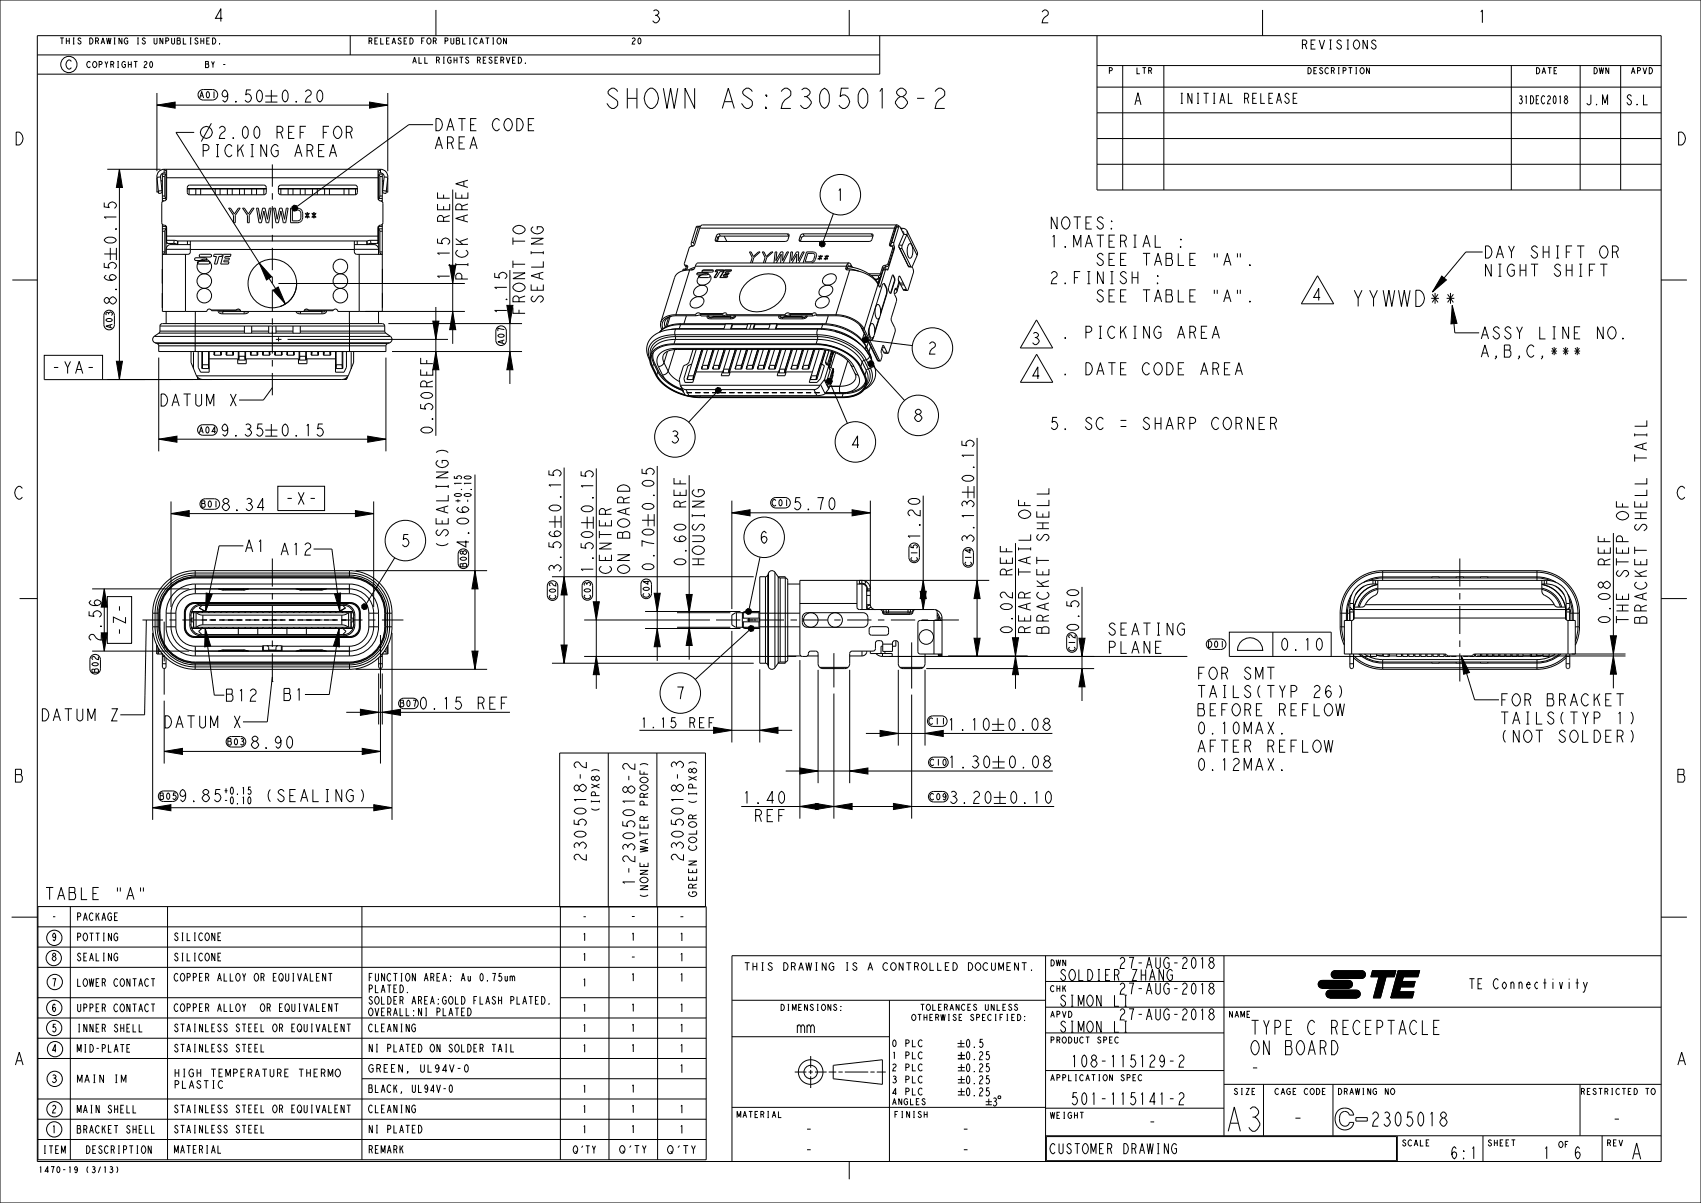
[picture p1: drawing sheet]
<svg xmlns="http://www.w3.org/2000/svg" width="420mm" height="297mm" viewBox="0 0 420 297" stroke-linecap="round" stroke-linejoin="round" font-family="sans-serif">
<defs><g id="words">
<text font-size="7.8" x="302.4" y="279.3">A3</text>
<text font-size="6.5" x="149" y="26.8">SHOWN AS:2305018-2</text>
<g font-size="5.2">
<text x="333.4" y="75.7">YYWWD**</text>
<text x="402.5" y="286.2">A</text>
</g>
<g font-size="4.6">
<text x="308.5" y="255.4">TYPE C RECEPTACLE</text>
<text x="308.5" y="260.4">ON BOARD</text>
<text x="308.5" y="265.4">-</text>
<text x="318.8" y="277.8">-</text>
<text x="338.2" y="278">2305018</text>
<text x="397.8" y="278">-</text>
</g>
<g font-size="4.1">
<text x="52.5" y="5.3">4</text>
<text x="160.4" y="5.6">3</text>
<text x="256.6" y="5.6">2</text>
<text x="364.5" y="5.6">1</text>
<text x="3.2" y="35.8">D</text>
<text x="413.7" y="35.8">D</text>
<text x="3.2" y="123.2">C</text>
<text x="413.7" y="123.2">C</text>
<text x="3.2" y="193.1">B</text>
<text x="413.7" y="193.1">B</text>
<text x="3.2" y="262.9">A</text>
<text x="413.7" y="262.9">A</text>
</g>
<g font-size="3.9">
<text x="54.1" y="25.2">9.50</text>
<text x="69" y="25.2">0.20</text>
<text x="279.8" y="25.9">A</text>
<text x="53.4" y="34.2">2.00</text>
<text x="67.2" y="34.2">REF FOR</text>
<text x="106.9" y="32.3">DATE CODE</text>
<text x="49.4" y="38.7">PICKING AREA</text>
<text x="106.9" y="36.8">AREA</text>
<text x="206.1" y="49.6">1</text>
<text x="111" y="55.9" transform="rotate(-90 111 55.9)">REF</text>
<text x="258.9" y="56.5">NOTES:</text>
<text x="28.7" y="60.7" transform="rotate(-90 28.7 60.7)">0.15</text>
<text x="258.9" y="61">1.MATERIAL :</text>
<text x="268.2" y="65.5">SEE TABLE &quot;A&quot;.</text>
<text x="366.1" y="63.7">DAY SHIFT OR</text>
<text x="111" y="69.6" transform="rotate(-90 111 69.6)">1.15</text>
<text x="115.5" y="69.6" transform="rotate(-90 115.5 69.6)">PICK AREA</text>
<text x="258.9" y="70">2.FINISH :</text>
<text x="366.1" y="68.2">NIGHT SHIFT</text>
<text x="28.7" y="75.6" transform="rotate(-90 28.7 75.6)">8.65</text>
<text x="134.1" y="75.7" transform="rotate(-90 134.1 75.7)">SEALING</text>
<text x="268.2" y="74.5">SEE TABLE &quot;A&quot;.</text>
<text x="323.7" y="74.2">4</text>
<text x="125.1" y="78.1" transform="rotate(-90 125.1 78.1)">1.15</text>
<text x="129.6" y="78.1" transform="rotate(-90 129.6 78.1)">FRONT TO</text>
<text x="261.2" y="83.5">. PICKING AREA</text>
<text x="365.2" y="83.7">ASSY LINE NO.</text>
<text x="228.8" y="87.4">2</text>
<text x="254.3" y="85.1">3</text>
<text x="365.2" y="88.2">A,B,C,***</text>
<text x="12.4" y="92.2">-YA-</text>
<text x="254.3" y="93.6">4</text>
<text x="261.2" y="92.5">. DATE CODE AREA</text>
<text x="39.1" y="100.3">DATUM X</text>
<text x="54.1" y="107.7">9.35</text>
<text x="69" y="107.7">0.15</text>
<text x="106.9" y="107.6" transform="rotate(-90 106.9 107.6)">0.50 REF</text>
<text x="225.3" y="104.1">8</text>
<text x="258.9" y="106">5. SC = SHARP CORNER</text>
<text x="165.2" y="109.4">3</text>
<text x="209.8" y="110.6">4</text>
<text x="240.5" y="119.5" transform="rotate(-90 240.5 119.5)">0.15</text>
<text x="70.1" y="124.6">-X-</text>
<text x="195.4" y="125.9">5.70</text>
<text x="54.3" y="126.1">8.34</text>
<text x="138.5" y="126.8" transform="rotate(-90 138.5 126.8)">0.15</text>
<text x="146.5" y="127" transform="rotate(-90 146.5 127)">0.15</text>
<text x="161.5" y="126.4" transform="rotate(-90 161.5 126.4)">0.05</text>
<text x="169.4" y="126.4" transform="rotate(-90 169.4 126.4)">REF</text>
<text x="60.1" y="136.3">A1</text>
<text x="68.9" y="137.1">A12</text>
<text x="98.7" y="135">5</text>
<text x="110.7" y="135.8" transform="rotate(-90 110.7 135.8)">(SEALING)</text>
<text x="115.8" y="135.8" transform="rotate(-90 115.8 135.8)">4.06</text>
<text x="187.3" y="134.2">6</text>
<text x="227.2" y="133.8" transform="rotate(-90 227.2 133.8)">1.20</text>
<text x="240.5" y="134.4" transform="rotate(-90 240.5 134.4)">3.13</text>
<text x="138.5" y="141.7" transform="rotate(-90 138.5 141.7)">3.56</text>
<text x="146.5" y="141.9" transform="rotate(-90 146.5 141.9)">1.50</text>
<text x="151" y="141.9" transform="rotate(-90 151 141.9)">CENTER</text>
<text x="155.5" y="141.9" transform="rotate(-90 155.5 141.9)">ON BOARD</text>
<text x="161.5" y="141.3" transform="rotate(-90 161.5 141.3)">0.70</text>
<text x="169.4" y="140.1" transform="rotate(-90 169.4 140.1)">0.60</text>
<text x="173.9" y="140.1" transform="rotate(-90 173.9 140.1)">HOUSING</text>
<text x="250" y="143.1" transform="rotate(-90 250 143.1)">REF</text>
<text x="397.6" y="140.6" transform="rotate(-90 397.6 140.6)">REF</text>
<text x="397.6" y="154.4" transform="rotate(-90 397.6 154.4)">0.08</text>
<text x="402.1" y="154.4" transform="rotate(-90 402.1 154.4)">THE STEP OF</text>
<text x="406.6" y="154.4" transform="rotate(-90 406.6 154.4)">BRACKET SHELL TAIL</text>
<text x="25" y="158.8" transform="rotate(-90 25 158.8)">2.56</text>
<text x="31" y="157.3" transform="rotate(-90 31 157.3)">-Z-</text>
<text x="250" y="156.9" transform="rotate(-90 250 156.9)">0.02</text>
<text x="254.5" y="156.9" transform="rotate(-90 254.5 156.9)">REAR TAIL OF</text>
<text x="259" y="156.9" transform="rotate(-90 259 156.9)">BRACKET SHELL</text>
<text x="266.4" y="156.3" transform="rotate(-90 266.4 156.3)">0.50</text>
<text x="273.2" y="156.8">SEATING</text>
<text x="273.2" y="161.3">PLANE</text>
<text x="315.8" y="160.6">0.10</text>
<text x="295.3" y="167.7">FOR SMT</text>
<text x="55.4" y="173.1">B12</text>
<text x="69.6" y="173">B1</text>
<text x="166.6" y="172.6">7</text>
<text x="295.3" y="172.2">TAILS(TYP 26)</text>
<text x="9.8" y="178">DATUM Z</text>
<text x="40" y="179.7">DATUM X</text>
<text x="103.1" y="175.1">0.15</text>
<text x="116.9" y="175.1">REF</text>
<text x="295.3" y="176.7">BEFORE REFLOW</text>
<text x="370.1" y="174.3">FOR BRACKET</text>
<text x="370.1" y="178.8">TAILS(TYP 1)</text>
<text x="61.5" y="184.8">8.90</text>
<text x="233.5" y="180.3">1.10</text>
<text x="248.4" y="180.3">0.08</text>
<text x="295.3" y="181.2">0.10MAX.</text>
<text x="295.3" y="185.7">AFTER REFLOW</text>
<text x="370.1" y="183.3">(NOT SOLDER)</text>
<text x="233.7" y="189.6">1.30</text>
<text x="248.6" y="189.6">0.08</text>
<text x="295.3" y="190.2">0.12MAX.</text>
<text x="43.7" y="197.9">9.85</text>
<text x="64.6" y="197.9">(SEALING)</text>
<text x="183" y="198.4">1.40</text>
<text x="185.9" y="202.9">REF</text>
<text x="234" y="198.4">3.20</text>
<text x="248.9" y="198.4">0.10</text>
<text x="144.8" y="208.5" transform="rotate(-90 144.8 208.5)">2305018-2</text>
<text x="168.8" y="208.5" transform="rotate(-90 168.8 208.5)">2305018-3</text>
<text x="156.8" y="213.5" transform="rotate(-90 156.8 213.5)">1-2305018-2</text>
<text x="10.8" y="222.1">TABLE &quot;A&quot;</text>
<text x="196.6" y="255">mm</text>
<text x="264.1" y="263.5">108-115129-2</text>
<text x="264.1" y="272.8">501-115141-2</text>
<text x="198.5" y="280.3">-</text>
<text x="237.2" y="280.3">-</text>
<text x="283.3" y="278.5">-</text>
<text x="198.5" y="285.4">-</text>
<text x="237.2" y="285.4">-</text>
<text x="357.9" y="286.1">6:1</text>
<text x="380.7" y="286.1">1</text>
<text x="388.4" y="286.1">6</text>
</g>
<g font-size="3.6">
<text x="276" y="239.1">27-AUG-2018</text>
<text x="261.4" y="242.1">SOLDIER ZHANG</text>
<text x="276" y="245.5">27-AUG-2018</text>
<text x="261.4" y="248.4">SIMON LI</text>
<text x="276" y="251.8">27-AUG-2018</text>
<text x="261.4" y="254.9">SIMON LI</text>
</g>
<g font-size="3.3">
<text x="290.8" y="25.5">INITIAL RELEASE</text>
<text x="391.3" y="25.9">J.M</text>
<text x="401.3" y="25.9">S.L</text>
<text x="158.7" y="179.7">1.15</text>
<text x="169.3" y="179.7">REF</text>
<text x="362.4" y="244.1">TE Connectivity</text>
<text x="259" y="284.8">CUSTOMER DRAWING</text>
</g>
<g font-size="2.9">
<text x="16" y="17.1">C</text>
<text x="321.1" y="12.1">REVISIONS</text>
</g>
<g font-size="2.6">
<text x="374.8" y="25.6">31DEC2018</text>
<text x="148" y="198.3" transform="rotate(-90 148 198.3)">(IPX8)</text>
<text x="160" y="215.9" transform="rotate(-90 160 215.9)">(NONE WATER PROOF)</text>
<text x="172" y="215.5" transform="rotate(-90 172 215.5)">GREEN COLOR (IPX8)</text>
<text x="167.6" y="227.3">-</text>
<text x="167.6" y="232.3">1</text>
<text x="167.6" y="237.3">1</text>
<text x="167.6" y="242.3">1</text>
<text x="167.6" y="249.8">1</text>
<text x="167.6" y="254.8">1</text>
<text x="167.6" y="259.8">1</text>
<text x="238.2" y="258.6">0.5</text>
<text x="238.2" y="261.6">0.25</text>
<text x="167.6" y="264.8">1</text>
<text x="238.2" y="264.6">0.25</text>
<text x="238.2" y="267.6">0.25</text>
<text x="167.6" y="274.8">1</text>
<text x="238.2" y="270.6">0.25</text>
<text x="167.6" y="279.8">1</text>
<text x="165.2" y="284.8">Q'TY</text>
</g>
<g font-size="2.5">
<text x="12.7" y="227.3">-</text>
<text x="18.8" y="227.3">PACKAGE</text>
<text x="143.7" y="227.3">-</text>
<text x="155.6" y="227.2">-</text>
<text x="12.7" y="232.3">9</text>
<text x="18.8" y="232.3">POTTING</text>
<text x="42.8" y="232.2">SILICONE</text>
<text x="143.7" y="232.3">1</text>
<text x="155.6" y="232.2">1</text>
<text x="12.7" y="237.2">8</text>
<text x="18.8" y="237.2">SEALING</text>
<text x="42.8" y="237.2">SILICONE</text>
<text x="143.7" y="237.2">1</text>
<text x="155.6" y="237.2">-</text>
<text x="190" y="239.6">THIS DRAWING IS A CONTROLLED DOCUMENT.</text>
<text x="12.7" y="243.5">7</text>
<text x="18.8" y="243.5">LOWER CONTACT</text>
<text x="42.8" y="242.2">COPPER ALLOY OR EQUIVALENT</text>
<text x="90.8" y="242.2">FUNCTION AREA: Au 0.75um</text>
<text x="90.8" y="245.1">PLATED.</text>
<text x="143.7" y="243.5">1</text>
<text x="155.6" y="242.2">1</text>
<text x="12.7" y="249.8">6</text>
<text x="18.8" y="249.8">UPPER CONTACT</text>
<text x="42.8" y="249.7">COPPER ALLOY</text>
<text x="60.3" y="249.7">OR EQUIVALENT</text>
<text x="90.8" y="247.9">SOLDER AREA:GOLD FLASH PLATED.</text>
<text x="90.8" y="250.8">OVERALL:NI PLATED</text>
<text x="143.7" y="249.8">1</text>
<text x="155.6" y="249.7">1</text>
<text x="12.7" y="254.8">5</text>
<text x="18.8" y="254.8">INNER SHELL</text>
<text x="42.8" y="254.7">STAINLESS STEEL OR EQUIVALENT</text>
<text x="90.8" y="254.7">CLEANING</text>
<text x="143.7" y="254.8">1</text>
<text x="155.6" y="254.7">1</text>
<text x="12.7" y="259.8">4</text>
<text x="18.8" y="259.8">MID-PLATE</text>
<text x="42.8" y="259.7">STAINLESS STEEL</text>
<text x="90.8" y="259.7">NI PLATED ON SOLDER TAIL</text>
<text x="143.7" y="259.8">1</text>
<text x="155.6" y="259.7">1</text>
<text x="12.6" y="267.3">3</text>
<text x="18.8" y="267.3">MAIN IM</text>
<text x="42.8" y="265.8">HIGH TEMPERATURE THERMO</text>
<text x="42.8" y="268.7">PLASTIC</text>
<text x="90.8" y="264.7">GREEN, UL94V-0</text>
<text x="90.8" y="269.7">BLACK, UL94V-0</text>
<text x="143.7" y="269.8">1</text>
<text x="155.6" y="269.7">1</text>
<text x="12.7" y="274.8">2</text>
<text x="18.8" y="274.8">MAIN SHELL</text>
<text x="42.8" y="274.7">STAINLESS STEEL OR EQUIVALENT</text>
<text x="90.8" y="274.7">CLEANING</text>
<text x="143.7" y="274.8">1</text>
<text x="155.6" y="274.7">1</text>
<text x="12.7" y="279.8">1</text>
<text x="18.8" y="279.8">BRACKET SHELL</text>
<text x="42.8" y="279.7">STAINLESS STEEL</text>
<text x="90.8" y="279.7">NI PLATED</text>
<text x="143.7" y="279.8">1</text>
<text x="155.6" y="279.7">1</text>
<text x="10.9" y="284.8">ITEM</text>
<text x="22.5" y="284.8">DESCRIPTION</text>
<text x="42.8" y="284.7">MATERIAL</text>
<text x="90.8" y="284.7">REMARK</text>
<text x="141.9" y="284.8">Q'TY</text>
<text x="153.4" y="284.7">Q'TY</text>
</g>
<g font-size="2.3">
<text x="114" y="124.4" transform="rotate(-90 114 124.4)">+0.15</text>
<text x="116.4" y="124.4" transform="rotate(-90 116.4 124.4)">-0.10</text>
<text x="55.1" y="196.1">+0.15</text>
<text x="55.1" y="198.5">-0.10</text>
</g>
<g font-size="2.2">
<text x="220" y="258.4">0 PLC</text>
<text x="220" y="261.4">1 PLC</text>
<text x="220" y="264.4">2 PLC</text>
<text x="220" y="267.4">3 PLC</text>
<text x="220" y="270.3">4 PLC</text>
</g>
<g font-size="2.1">
<text x="49" y="24.2">A01</text>
<text x="27.8" y="81.3" transform="rotate(-90 27.8 81.3)">A03</text>
<text x="124.5" y="85.2" transform="rotate(-90 124.5 85.2)">A07</text>
<text x="48.9" y="107">A04</text>
<text x="49.5" y="125.2">B01</text>
<text x="190.4" y="124.9">C01</text>
<text x="115.2" y="140.2" transform="rotate(-90 115.2 140.2)">B08</text>
<text x="226.5" y="138.8" transform="rotate(-90 226.5 138.8)">C15</text>
<text x="239.9" y="139.9" transform="rotate(-90 239.9 139.9)">C14</text>
<text x="137.2" y="148.1" transform="rotate(-90 137.2 148.1)">C02</text>
<text x="145.8" y="148" transform="rotate(-90 145.8 148)">C03</text>
<text x="160.4" y="147.7" transform="rotate(-90 160.4 147.7)">C04</text>
<text x="265.5" y="160.9" transform="rotate(-90 265.5 160.9)">C12</text>
<text x="298" y="159.8">D01</text>
<text x="24.3" y="166.3" transform="rotate(-90 24.3 166.3)">B02</text>
<text x="98.6" y="174.5">B07</text>
<text x="229.1" y="178.8">C11</text>
<text x="56" y="183.9">B03</text>
<text x="229.4" y="189">C10</text>
<text x="39.2" y="197.4">B05</text>
<text x="229.4" y="197.5">C09</text>
</g>
<g font-size="2">
<text x="14.6" y="10.9">THIS DRAWING IS UNPUBLISHED.</text>
<text x="90.7" y="10.9">RELEASED FOR PUBLICATION</text>
<text x="155.7" y="10.9">20</text>
<text x="21.2" y="16.7">COPYRIGHT</text>
<text x="35.2" y="16.7">20</text>
<text x="50.5" y="16.7">BY -</text>
<text x="101.6" y="15.6">ALL RIGHTS RESERVED.</text>
<text x="273.6" y="18.2">P</text>
<text x="280.4" y="18.2">LTR</text>
<text x="322.6" y="18.2">DESCRIPTION</text>
<text x="379" y="18.2">DATE</text>
<text x="393.2" y="18.2">DWN</text>
<text x="402.5" y="18.2">APVD</text>
<text x="259.2" y="238.5">DWN</text>
<text x="259.2" y="244.8">CHK</text>
<text x="192.5" y="249.5">DIMENSIONS:</text>
<text x="224.9" y="252">OTHERWISE SPECIFIED:</text>
<text x="227.1" y="249.5">TOLERANCES UNLESS</text>
<text x="259.2" y="251.2">APVD</text>
<text x="303.2" y="251.2">NAME</text>
<text x="259.2" y="257.5">PRODUCT SPEC</text>
<text x="259.2" y="266.8">APPLICATION SPEC</text>
<text x="181.7" y="275.9">MATERIAL</text>
<text x="220.1" y="272.8">ANGLES</text>
<text x="220.6" y="275.9">FINISH</text>
<text x="304.5" y="270.2">SIZE</text>
<text x="314.6" y="270.2">CAGE CODE</text>
<text x="330.1" y="270.2">DRAWING NO</text>
<text x="390.1" y="270.2">RESTRICTED TO</text>
<text x="259.2" y="276.1">WEIGHT</text>
<text x="346" y="282.9">SCALE</text>
<text x="367.2" y="282.9">SHEET</text>
<text x="384.7" y="283.3">OF</text>
<text x="396.6" y="282.9">REV</text>
<text x="9.3" y="289.5">1470-19 (3/13)</text>
</g>
</g></defs>
<g fill="none" stroke="#000" stroke-width=".25">
<path d="M0 0h420v297h-420zM9.2 8.8h401v278h-401zM9.2 13.6h208M33 15.2h.9M33.5 15.2v1.5M48.9 9.6l-.3-.2-.4 .2 .7 .8-.1 .4-.4 .1-.3-.4M49.6 9.4v1.5M49.6 10.1h.7M50.3 9.4v1.5M51 10.1h.5M51.8 9.4h-.8v1.5h.8M52.5 9.4a.76 .76 0 0 1 .8 .7 .76 .76 0 0 1-.8 .8z"/>
<path d="M54.2 10.8l.1 .1zM55.1 15.9h.5M86.5 8.8v4.8M107.6 2.5v6.3M119.9 9.4h.9M120.4 9.4v1.5M121.6 9.4h.4M121.6 10.9h.4M121.8 9.4v1.5M123 9.5l.1-.1a.77 .77 0 0 1 .7 .7 .77 .77 0 0 1-.7 .8l-.4-.8zM125 14.1l.5 1.5 .4-1.5M125 9.4v1.5l-.7-1.5v1.5"/>
<path d="M126.5 14.9h.5M127.3 14.1h-.8v1.5h.8M128 14.1a.76 .76 0 0 1 .8 .8 .76 .76 0 0 1-.8 .7zM129.7 15.5l.1 .1zM209.7 2.5v6.3M217.2 8.8v9.5h-208M270.9 8.8v38.1h139.3M270.9 16.2h139.3M277.2 16.2v30.7M287.4 16.2v30.7M311.7 2.5v6.3M336.1 16.8l.1-.1a.77 .77 0 0 1 .7 .8 .77 .77 0 0 1-.7 .7l-.4-.7z"/>
<path d="M337.6 9.9v2.2l-1.1-2.2v2.2M338.1 16.7v1.5l-.7-1.5v1.5M339.8 10.2l-.4-.3a.56 .56 0 0 0-.7 .5l.4 .4a.68 .68 0 0 1 .7 .6 .68 .68 0 0 1-.4 .7h-.3l-.5-.5M373.2 16.2v30.7M384.4 16.7h-.7v1.5h.7M390.2 16.2v30.7M400.2 16.2v30.7M407.2 16.7a.76 .76 0 0 1 .8 .8 .76 .76 0 0 1-.8 .7zM270.9 34.2h139.3M270.9 21.5h139.3M270.9 27.9h139.3M315.2 25.5l.6-2.5 .6 2.5"/>
<path d="M318.3 23.4l-.4-.4a.57 .57 0 0 0-.6 .7l.4 .4a.74 .74 0 0 1 .6 .7 .74 .74 0 0 1-.6 .7l-.5-.6M319.3 24.3h.6M320.3 23h-1v2.5h1M386.4 24.6l.2-.1a.59 .59 0 0 1 .5 .5 .59 .59 0 0 1-.5 .6l-.4-.5zM386.6 24.5l-.3-.4 .3-.5 .4 .4-.3 .5M39.6 43.7l.4 3.7-.2 .3-.6 .1-.5-4M39.6 43.7l-.9 .1M40 47.1l-.9 .1M40.1 55.4v21.5h5.7v-14.1M40.1 57.1h.6M40.1 56.5h.9M40.1 55.9h.9"/>
<path d="M40.1 49.6h.4M40.1 49h.9M40.1 48.4h.6M40.1 43.6h.6M40.5 41.8a1.8 1.8 0 0 0-1.8 2M40.5 42.7l-.6 .3-.3 .7M40.5 41.8v.9M40.5 42.7h.6M40.5 41.8h53.5M40.5 49.6l-.4 .2-.2 .4v4.8l.2 .4a.99 .99 0 0 1 1 .8v3.6l.3 .3h1.5M40.5 41.8l.6 .6M40.7 48.4l.3 .5"/>
<path d="M40.7 43.6v4.8M40.7 57.1v5.1M41 56.6l-.3 .5M41 43.1l-.3 .5M41 49.4v-6.4h-.9v6.8M41 55.8v7M41 56.4h.1M41 56.1h.1M41.1 56v4.1M41.1 41.8v7.2l-.1 .4-.5 .2M41.1 59.3h1.9M41.1 58.3h52.2"/>
<path d="M41.1 43.9h52.2M43 59.3l-.1 .8M43 59.3l.9 .2M43.9 59.5h.1M43.9 59.5l-.1 .9M43.9 59.5h46.7M46.2 46.6h19.5M46.3 59.5v.9M46.4 45.9l.4-.2h18.3l.6 .4v1.4l-.1 .4-.5 .2h-18.3l-.4-.2-.2-.4v-1.2zM46.7 46.6v1.5M47 59.5v2.1h40.5v-2.1M48.3 46.6v1.5"/>
<path d="M49.5 46.6v1.5M53.1 46.6v1.5M54.3 46.6v1.5M56.1 46.6v1.5M57.3 46.6v1.5M59.1 46.6v1.5M60.3 46.6v1.5M62.1 46.6v1.5M63.3 46.6v1.5M65.1 46.6v1.5M68.7 46.6h19.5M68.9 45.9l.4-.2h18.3l.6 .4v1.4l-.1 .4-.5 .2h-18.3l-.4-.2-.2-.4v-1.2z"/>
<path d="M69.3 46.6v1.5M71.1 46.6v1.5M72.3 46.6v1.5M74.1 46.6v1.5M75.3 46.6v1.5M77.1 46.6v1.5M78.3 46.6v1.5M80.1 46.6v1.5M81.3 46.6v1.5M84.9 46.6v1.5M86.1 46.6v1.5M87.8 46.6v1.5"/>
<path d="M88.2 59.5v.9M90.6 59.5l.1 .9M90.6 59.5h.1M91.5 59.3l.1 .8M91.5 59.3l-.9 .2M91.5 59.3h1.8M93.3 41.8v7.2l.2 .4 .4 .2M93.3 42.7h.7M93.4 56.4h.1M93.4 56.1h.1M93.4 56v4.1M93.5 43.1l.3 .5"/>
<path d="M93.5 56.6l.3 .5M93.5 49.4v-6.4h.9v6.8M93.5 55.8v7M93.5 56.5h.9M93.5 55.9h.9M93.5 49h.9M93.8 48.4l-.3 .5M93.8 57.1h.6M93.8 48.4h.6M93.8 43.6v4.8M93.8 57.1v5.1M93.8 43.6h.6"/>
<path d="M93.9 49.6l.5 .2 .1 .4v5l-1.1 .8-.1 3.8-.3 .3h-1.4M93.9 41.8l-.6 .6M93.9 49.6h.5M94 41.8a1.8 1.8 0 0 1 1.7 2M94 42.7l.6 .3 .2 .7M94 41.8v.9M94.4 55.4v21.5h-5.7v-14.1M94.5 47.1l.9 .1M94.8 43.7l-.3 3.7 .2 .3 .6 .1 .4-4M94.8 43.7l.9 .1M170.7 59.8l.1 .9M170.7 59.8h.6"/>
<path d="M171.3 59.8l.2 .6M171.9 56.1h.5M171.9 56.1l-1.2 3.7M172.4 56.1l-1.1 3.7M172.8 56.3l-1.3 4.1-1.3 .8-1.2 4.1M172.8 56.3h48.1M172.8 55.9l-.4 .2M172.8 55.9h.1M172.8 55.9h-.8l-.1 .2M172.9 55.9h.1M172.9 55.9v.2M172.9 55.9l-.1 .4"/>
<path d="M176.6 59.1l.2 .5M176.9 58.2l-.3 .9M176.9 58.2l.3 .6M177.2 58.8l-.3 .8M177.5 58.4l-.4 1.2M177.6 57.7l-.4 .2-.3 .3M177.6 57.7l.3 .6M177.6 57.7h16.8M177.9 58.3l-.5 .1-.2 .4M177.9 58.3h16.8M178.8 58.3l.7 1.3M194.4 57.7l.4 .2 .1 .3-.4 1.1-.5 .3h-17l-.3-.1-.1-.4"/>
<path d="M194.4 57.7l.3 .6M194.7 58.3h.1M197.3 59.1l.2 .5M197.6 58.2l-.3 .9M197.6 58.2l.3 .6M197.9 58.8l-.3 .8M198.3 57.7l-.4 .2-.3 .3M198.3 57.7l.3 .6M198.3 57.7h16.9M198.6 58.3l-.4 .1-.3 .4M198.6 58.3h16.8M215.2 57.7l.3 .2 .1 .3-.4 1.1-.5 .3h-17l-.3-.1-.1-.4"/>
<path d="M215.2 57.7l.2 .6M215.4 58.3h.1M220.2 59.8l-.3 .6v.3M220.2 59.8h.5M220.7 59.8l.1 .9M220.9 56.3l-1.3 4M220.9 56.3l.1 .4M221.3 55.9l-1.5 4.8M221.3 55.9h.8M221.3 55.9h.1M221.3 55.9v.2M221.3 56.1h.6"/>
<path d="M221.3 56.1l-1.1 3.7M221.5 55.5l.4 .4M221.5 55.5l-.4 .2-.2 .6M221.5 55.5h-48.1l-.5 .4M221.9 56.1l-1.2 3.7M222.1 55.9l1 1.9M222.1 55.9l-.2 .2M222.4 56.3l.3 .1M222.7 56.4l-.2 .1M222.7 56.4h.1M222.7 56.4l.8 .1 .4 .5M222.7 56.4l-.1 .4"/>
<path d="M222.8 57.1l.3 .3v.4M223.1 57.8l-1.1 2.7M223.1 57.8l.8 .1M223.9 57.9l-1.1 2.7M223.9 57.9l2.5 5.2M223.9 57v.9M223.9 57l2.6 5.2-.1 .9M270.9 40.6h139.3M3 69.1h6.2M40.1 62.2h.6M40.7 62.2l-.2 .4-.4 .2h6.3l.4-.2 .2-.4M41 61.6v1.2"/>
<path d="M41 76.9v3M41 61.6h6M42.9 60.1l.9 .3M47 60.4h-5.1a1.2 1.2 0 0 0-.9 1.2M48.1 63.8l.3-.2h2.3l.4 .4-.4 .3h-2.3l-.3-.1zM48.2 76.9v9.9M48.8 64.7l.3-.2h2.3l.4 .3-.4 .4h-2.3l-.3-.2zM49.2 62.9l.3-.1h2.4l.3 .3-.3 .4h-2.4l-.3-.2zM52.2 76.5v.2h6a.6 .6 0 0 1 .7-.4 .6 .6 0 0 1 .5 .6M52.2 76.5a.6 .6 0 0 0-.7-.2 .6 .6 0 0 0-.4 .6M52.2 76.5l7.1 .1M52.9 62.8h2l-.1 .5h-.7l-.5 1.9h-.7l.5-1.9h-.7z"/>
<path d="M53.8 76.7a.99 .99 0 0 0 1.2 .8M54.2 76.7a.45 .45 0 0 0 .4 .4 .45 .45 0 0 0 .4-.2M55 76.9v.6M55 77.5h5.3M55 76.9h5.3M55.1 62.8h1.9l-.1 .5h-1.3l-.1 .4h1.1l-.1 .5h-1.1l-.2 .4h1.3l-.1 .6h-1.9zM55.3 76.7l-.3 .2M60.3 76.9h.1M60.3 76.9v.6M61 76.9h-.7M61.4 76.9l-.4 .4-.7 .2M73.1 76.9l.4 .4 .7 .2"/>
<path d="M73.5 76.9h.7M74.2 76.9v.6M74.2 77.5h5.3M74.2 76.9h5.3M74.2 76.9h.1M79.2 76.7l.3 .2M79.5 76.9v.6M80.3 76.7a.45 .45 0 0 1-.4 .4 .45 .45 0 0 1-.4-.2M80.7 76.7a.99 .99 0 0 1-1.2 .8M82.3 76.5l-.1 .2h-6a.6 .6 0 0 0-.6-.4 .6 .6 0 0 0-.5 .6M82.3 76.5a.6 .6 0 0 1 .7-.2 .6 .6 0 0 1 .4 .6M82.3 76.5l-7.1 .1"/>
<path d="M86.3 76.9v3M86.3 79.9v6.9M87.5 60.4h5.1a1.2 1.2 0 0 1 .9 1.2M87.5 62.2l.2 .4 .4 .2h6.3l-.4-.2-.2-.4M87.5 61.6h6M91.6 60.1l-.9 .3M93.5 61.6v1.2M93.5 76.9v3M93.8 62.2h.6M163.2 79.6l-.1 .8 .3 .8M165.1 78.4l-.8 2.4M165.4 78.2l-.7 2.4"/>
<path d="M165.8 78.1a1.91 1.91 0 0 0-1.5 2.7M166.9 77.7a3.5 3.5 0 0 0-3.7 1.9M166.9 77.7l.1 .3M167 78h-.7a2.5 2.5 0 0 0-2.8 2.6l.2 .6M167 78h4.9M168.2 79.9a6.5 6.5 0 0 0-5.3 2.1M168.2 79.9l-.2 .2M168.2 79.9h35.1M168.6 66.7l-.1 .2M168.6 66.7h.6M169 65.3l.2 .4 .4 .2M169 65.3l.4 .2"/>
<path d="M169.2 66.7l-.1 .1M169.4 65.5l.4 .3-.2 .9M169.4 65.5l.2 .4M169.5 65.8l-.2 .6M169.5 78l-.6 1.9M169.6 66.4h.1M169.6 66.4l-.4 .3M169.6 66.4h-.8l-.2 .3M169.6 65.9h.2M170.3 66.7a3.5 3.5 0 0 0-3.7 1.8l-3.4 11.1M170.3 66.7l-3.4 11M170.8 60.7v.1"/>
<path d="M170.8 60.7h.4M171.4 66.4l-.8 .2M171.5 66.2l-.4 .4-.8 .1M171.6 66l-1.6 .7M172.1 67.7v.1M172.5 67.3l-.4 .2v.2M172.5 67.3v.1M172.5 67.3h2.1M172.5 67.4l-.4 .3M172.5 67.4h2.2M172.8 77.4l.1 .3M172.8 77.4a.67 .67 0 0 0-1.1 .3l.2 .3"/>
<path d="M172.8 77.4h5.7M172.9 68l-.4 .4M172.9 68l-.3 .1-.1 .3M172.9 68h.1M172.9 77.7l.2 .3h5.5M172.9 77.7h5.5M173 77.9l-1.1 .1M173.7 66.6l-.3 .3v.2l2.4 .1 .3-.2v-.2M173.7 66.6l.1 .1M173.7 66.6h2.2M173.8 66.7l-.4 .4M173.8 66.7h2.1"/>
<path d="M174.6 78a.62 .62 0 0 0 .2 .6 .62 .62 0 0 0 .7 .1M174.6 78h.4M174.6 78h.1M174.6 67.3l.3 .3-.4 .3-2.4-.2M174.6 67.3l.1 .1M174.7 67.4l.2 .1M175 78a.25 .25 0 0 0 .1 .4 .25 .25 0 0 0 .3 0l.3-.1M175 78h.1M175.1 78h-.1M175.3 68.1l-.1 .3-.3 .1-2.4-.1M175.5 78.7h4.8M175.7 78.3l-.2 .4"/>
<path d="M175.7 78.3h4.8M175.9 66.6l.2 .2M175.9 66.6v.1M175.9 66.7l.2 .1M176.1 78l.1 .1M176.2 78.1l-.5 .2M176.2 78.1h4M176.3 78l-.1 .1M176.8 66.6l-.3 .5h.7M176.8 66.6h1.9l-.3 .5h-.6l-.9 1.4h-.6l.9-1.4M176.8 66.6v.1M176.8 66.7l-.2 .4"/>
<path d="M176.8 66.7h1.9M177.2 67.1l-.8 1.4M178.4 77.7l.2 .3M178.5 77.4l-.1 .3M178.5 77.4a.48 .48 0 0 1 .6-.2 .48 .48 0 0 1 .3 .5l.1 .3h14.5M178.5 68.1l1.2 .1M178.9 66.6l-1.2 1.9h1.8l.2-.4h-1.2M178.9 66.6h1.8l-.3 .5h-1.2l-.2 .3M178.9 66.6v.1M178.9 66.7l-1.1 1.8M178.9 66.7h1.7M179 67.4h1.1l-.3 .4h-1l-.3 .3"/>
<path d="M179 67.4l1 .1M179.1 80l-.4 1.3M179.5 77.8l-.9 .2M180.2 78.1l.3 .2M180.3 78l-.1 .1M180.5 78l-.3 .1M180.5 78.3l-.2 .4M181.1 78h.2M181.3 78a.46 .46 0 0 1-.8 .3M181.3 78h.1M181.7 78a1.22 1.22 0 0 1-1.4 .7M181.7 78h-.4"/>
<path d="M181.7 78h.1M184.7 80l-.5 1.3M190.2 80l-.4 1.3M192.3 78a.62 .62 0 0 0 .2 .6 .62 .62 0 0 0 .7 .1M192.3 78h.4M192.3 78h.1M192.7 78a.25 .25 0 0 0 0 .4 .25 .25 0 0 0 .4 0l.2-.1M192.7 78h.1M193 78h-.3M193.2 78.7h4.8M193.3 78.3l-.1 .4M193.3 78.3h4.9"/>
<path d="M193.8 78l.1 .1M193.9 78.1h4M193.9 78.1l-.6 .2M194 78l-.1 .1M194.9 77.4l.1 .3M194.9 77.4a.67 .67 0 0 0-1.1 .3l.2 .3M194.9 77.4h5.7M195 77.7l.2 .3h5.5M195 77.7h5.5M195.1 77.9l-1.1 .1M197.9 78.1l.3 .2M198 78l-.1 .1"/>
<path d="M198.1 78l-.2 .1M198.2 78.3l-.2 .4M198.9 78h.1M199 78a.46 .46 0 0 1-.8 .3M199 78h.1M199.3 78a1.22 1.22 0 0 1-1.3 .7M199.3 78h-.3M199.3 78h.1M200.5 77.7l.2 .3M200.6 77.4l-.1 .3M200.6 77.4a.48 .48 0 0 1 .6-.2 .48 .48 0 0 1 .3 .5l.2 .3h4.8M201.6 77.8l-.9 .2"/>
<path d="M203.3 79.9a12.3 12.3 0 0 1 10.5 5.4M203.3 79.9l-.2 .2M204.5 78l-.6 1.9M206.4 77.7a8.1 8.1 0 0 1 7 3.5M206.4 77.7l.1 .3M206.5 78a8.4 8.4 0 0 1 5.9 2.3M208.8 66.2l.2 .4 .8 .1M209 65.7l.2 .5 .2-.5M209.2 66.3l2.8 .6M209.3 65.1l-.3 .6M209.3 65.1l.1 .6M209.3 65.8a9.7 9.7 0 0 1 7.6 4.3"/>
<path d="M209.6 64.9h-37.3l-.3 .2-.3 .6h37.3M209.6 64.9l.5 .5-.2 .5-.2-.2h-.3M209.6 64.9l-.3 .2M209.8 66.7a8.1 8.1 0 0 1 7 3.5M209.8 66.7l-3.4 11M210.2 65.6l.3 .4M214.5 67.6h2.9M215.1 68h.1M215.2 68v.1M215.2 68h1.7M216 68.9l.7 .1M216.6 69.6h.3"/>
<path d="M216.8 70.2l.3 .7 .3-.2M216.8 70.2l-3.4 11M216.9 69.6l.1 .1M216.9 68.6l-.2 .4M216.9 68v.6M217 78.6l-1 3.3M217 70.7h.4M217.2 68.6l-.3 1M217.2 78.2l-1.3 4.4M217.3 68.5l-.6 .5M217.3 68.5l-.4 .1M217.4 67.6l-.5 .4"/>
<path d="M217.4 67.6l.1 .4M217.5 68.1l-.2 .4M217.9 66l-.5 1.6M217.9 66l.2 .3M218 66.4h.8M218 66.4h.1M218 66.4l.1 .3M218.1 66.3l-1.3 4M218.1 66.7h.5M218.1 66.7l-1.2 3.7M218.2 70l-.3 .4-3.4 11v1.2l.5 1.1 .3 .2 .3-.4M218.2 70l.3 .2"/>
<path d="M218.2 70l.2 .2M218.4 70.2h.1M218.4 70.2l.4 .8M218.5 70.2l.4 .8M218.6 65.5l-.5 .1-.2 .4M218.6 65.5l.2 .4M218.6 66.7l-1.2 4M218.6 65.9l-.1 .5M218.8 65.9l-.5 .1-.2 .3M218.8 71l.1 .8-.1 .9M218.8 71h.1M218.8 66.4l.3 .3 .2-.2"/>
<path d="M218.8 66.4l-.2 .3M218.8 72.7h.1M218.8 72.7l-1.4 4.5M218.9 71l.1 .8-.1 .9M218.9 66.5h.4M218.9 72.7l-1.6 5.2M219.3 65l-.3 .4-.4 .1M219.3 65l.2 .4M219.5 65.4l-.3 .3-.4 .2M219.6 60.3l.1 .4 .3 .1M219.6 60.3l.2 .4M219.8 60.7h.1"/>
<path d="M219.8 72.5h.1M219.9 72.2l-.1 .2M219.9 72.2h.1M219.9 60.7l.1 .1M219.9 60.7h.9M220 60.8l.4 .2M220.4 67.9h.1M220.4 61v.3M220.4 61l.2 .6M220.4 67.9l.1 .1M220.4 61.3l-1.1 3.7M220.4 61.3l.2 .3"/>
<path d="M220.5 67.9l-1.1 3.2 .3 1.3 .2 .1 .1-.3M220.5 67.9h.1M220.5 67.9l.1 .1M220.5 68h.1M220.5 68l.3 .6M220.6 68l.3 .6M220.6 61.6l-1.1 3.8M220.6 61.5h.2M220.8 60.7v.8M220.8 68.6v.8M220.8 68.6h.1M220.8 61.5l-1.5 5"/>
<path d="M220.8 69.4h.1M220.8 69.4l-.9 2.8M220.9 68.6v.8M220.9 71.7l-.1 .2M220.9 69.4l-.9 2.8M221 71.5h.4M221 71.3h.3M221.3 71.3h-.3l-.2 1 .5 1.3 .1 .7-1.4 4.5 1 2.2 .1 .7-1.8 5.5M221.3 71.3l.1 .2M221.4 71.5l.1 .5M221.5 72l-.7 .5M221.8 69.1l1.2 2.4"/>
<path d="M221.9 60.8l2.5 5.1M221.9 60.8l.3 .6M222 68.3h.2M222 60.5l-.1 .3M222 60.5l.8 .1M222 69.6v.5l-.5 1.9M222 69.6l-.6 1.9M222.2 61.4h.6M222.2 61.4l2.1 4.4M222.2 69.9h.8M222.2 68.3l-.2-.1-.2 .5 .2 .9M222.2 68.3l1.6 3.2"/>
<path d="M222.4 70.3h.8M222.8 61.4l2.1 4.4M222.8 60.6v.8M223 71.5l.2 .2h.9M223 71.5h.8M223.8 71.5l.3 .2M224.3 65.8l.1 .1M224.3 65.8h.6M224.4 65.9h.7M224.9 65.8l.2 .1M225.2 65.9l.4 1.3-1.5 4.5M226.4 63.1l-1.3 2.8"/>
<path d="M410.2 69.1h6.3M38.1 83.1a.9 .9 0 0 0 .2 1.5M38.1 83.1h58.3M38.3 84.6l.5 .2M38.3 84.6h57.9M38.8 84.8l.4 .6M38.8 84.8h56.9M39.2 85.4v1.4h56.1v-1.4M39.2 85.4h56.1M39.2 82.2h21.1M39.2 82.2l-1.1 .9M39.5 80.5l.2-.4 .4-.2h54.3l.4 .2 .2 .4"/>
<path d="M39.5 81.7l-.3 .5M39.5 80.5v1.2M39.5 81.7h20.8M39.5 80.5h55.5M47.2 86.8v.1a8 8 0 0 0 1.2 5.7 1.8 1.8 0 0 0 1.7 1.1M47.8 86.8v4.3M48.5 92.8h37.5M48.7 93l.2 .4M48.9 86.8v3.9l.6 1.2h2.1v-5.1M49.8 86.8v4.2M50 86.8v4.2M50 90.1h1.5"/>
<path d="M51.5 86.8v4.2M51.6 88.6h7.1v1.2h2.1v-1.2h12.9v1.2h2.1v-1.2h7M53 86.8v.9M54.5 86.8v.9M56 86.8v.9M57.5 86.8v.9M59 86.8v2.1M59 88h1.5M60.3 80.5v1.8h1.8v-1.8M60.5 86.8v2.1M62 86.8v.9M62.1 82.2h4.2"/>
<path d="M62.1 81.7h4.2M63.5 86.8v.9M65 86.8v.9M66.3 80.5v1.8h1.8v-1.8M66.5 86.8v.9M68 86.8v.9M68.1 82.2h4.2M68.1 81.7h4.2M69.5 86.8v.9M71 86.8v.9M72.3 80.5v1.8h1.8v-1.8M72.5 86.8v.9"/>
<path d="M74 86.8v2.1M74 88h1.5M74.1 82.2h21.1M74.1 81.7h20.9M75.5 86.8v2.1M77 86.8v.9M78.5 86.8v.9M80 86.8v.9M81.5 86.8v.9M82.8 86.8v5.1h2.1l.6-1.2v-3.9M83 86.8v4.2M83 90.1h1.5"/>
<path d="M84.5 86.8v4.2M84.6 86.8v4.2M84.8 93.7h.7M85.8 93l-.2 .4M86.7 86.8v4.3M87.3 86.8v.1a8 8 0 0 1-1.2 5.7 1.8 1.8 0 0 1-1.7 1.1h-35M95 81.7l.2 .5M95 80.5v1.2M95.2 82.2l1.2 .9M95.7 84.8l-.4 .6M96.2 84.6l-.5 .2M96.4 83.1a.9 .9 0 0 1-.2 1.5"/>
<path d="M160.2 88.5l.2 .2M160.2 88.5l.3 .5M160.7 87.8a3.4 3.4 0 0 0 .3 2.6M161 90.5h.1M161 90.4h.1M161 87.5v1.1l.4 1.1M161 90.5l1 2.1M161.1 90.5a3.4 3.4 0 0 1 2.5-5l2.7-.4h35.3a12.5 12.5 0 0 1 10.7 5.4l1 2.1a3.4 3.4 0 0 1-2.4 5l-3 .4M161.1 90.5l1.1 2.1M161.3 87l-.1 1.2 .4 1.3M161.4 89.7l1 2.1M161.4 89.7l-.3 .8"/>
<path d="M161.6 89.5l-.2 .2M161.6 89.5l1 2.1M161.9 92.6h.1M161.9 92.6a12.8 12.8 0 0 0 11 5.6h35.1a6 6 0 0 0 5.7-2.4l.2-.6M162 92.6h.1M162 92.6a12.5 12.5 0 0 0 9.2 5.4l1.7 .1M162.2 92.6a11.3 11.3 0 0 0 6.9 4.9M162.4 91.8a10.6 10.6 0 0 0 6.2 4.6M162.4 91.8l-.2 .8M162.6 90.5l1 2.1M162.6 91.6a10.3 10.3 0 0 0 5.8 4.5M162.6 91.6l-.2 .2"/>
<path d="M163.4 81.2v.2M163.4 81.2h.2M163.6 92.6a8.7 8.7 0 0 0 5 3.8M163.9 89.5a1.51 1.51 0 0 1-1.3 1M163.9 89.5l1.1 2.1M164.8 86.7l-.9 2.8M165 91.6a1.51 1.51 0 0 1-1.4 1M165 91.6l1.1 1.4 1.7 1.2M166.4 84.9a6.1 6.1 0 0 0-5.6 2.3l-.3 1.1v1.2l1.4 3.1M166.4 84.9h35.1M166.6 86.3l-1.6 5.3M166.7 82.6a6.6 6.6 0 0 0-6.4 3l-.2 1.3 .3 1.6"/>
<path d="M166.7 82.6l.1 .5M166.7 82.6h35M166.8 83.8a5.8 5.8 0 0 0-5.8 2.6l-.4 1.4M166.8 83.8l-.4 1.1M166.8 83.8h35M166.8 83.1a6.2 6.2 0 0 0-5.9 2.6l-.4 1 .1 1.1M166.8 83.1v.7M166.8 83.1h35.1M167 81.3a7.2 7.2 0 0 0-7 3.3 4.6 4.6 0 0 0 .2 3.9M167 81.3a1.17 1.17 0 0 0-.3 1.3M167 81.3h35M167 86l.3 .3"/>
<path d="M167 86a4.5 4.5 0 0 0-4.6 2.2l-.2 1.2 .4 1.1M167 86h35M167.3 86.3a3.6 3.6 0 0 0-3.5 1.3l-.1 1 .2 .9M167.3 86.3h35M167.7 81.1l-2.1 .2M167.7 81.1v.2M167.7 81.1h11.1M168 95.1v.2M168 95.1h34.5M168 80.1a6.5 6.5 0 0 0-5.1 1.9M168 80.1l-.3 1M168 80.1h11.1"/>
<path d="M168 95.2l1.1 2.2 1 .3M168 95.3l.6 .6 .8 .3M168.6 96.3l.1 .4M168.7 96.9h.1M169.4 96.2l.7 1.5M169.4 96.2h31.6M169.6 96.9h1.2M169.8 93l-.2 .7M169.9 92.8l-.1 .9M169.9 92.8h1.4M170.1 97.7l2.7 .3M170.1 97.7h31.6"/>
<path d="M171.1 86.3l-1 3.2-1.4 1.1-1 3.1 .3 1.4M171.1 93.7h.1M171.3 92.8l-.2 .9M171.3 92.8h.1M171.7 96.9h1.2M171.9 91.8h6.5l-.3 1h1.9l.3-1h11.9l-.3 1h1.9l.3-1h6.5M171.9 86.3l-2 6.5M172.8 98h35.1M172.9 98.1h.1M172.9 98.1h35.1M172.9 97.7l-.1 .3M173.3 86.3l-2 6.5"/>
<path d="M173.5 90.2l-.2 .9M173.5 90.2h1.3M173.6 86.3l-2.5 8.1h-2l-.2-.9 1-3.2 .9-.4M173.8 96.9h1.2M174.7 86.3l-1.2 3.9M174.7 91.1h.1M174.8 90.2l-.1 .9M174.8 90.2h.1M175.9 96.9h1.2M176.1 86.3l-1.3 3.9M176.2 90.2l-.1 .9M176.2 90.2h1.4"/>
<path d="M177.4 86.3l-1.2 3.9M177.5 91.1h.1M177.6 90.3l-.1 .8M177.6 90.2v.1M177.6 90.2h.1M178 96.9h1.2M178.6 92v.1M178.7 91.1l-.1 .9M178.7 91.1h1.4M178.8 86.3l-1.2 3.9M179.9 92v.1M180.1 91.2l-.2 .8"/>
<path d="M180.1 91.1v.1M180.1 96.9h1.2M180.2 86.3l-1.5 4.8M180.6 81.1l-.1 .2M180.6 81.1h3.7M180.9 80.1l-.1-.1-.4 1.3M180.9 80.1l-.3 1M180.9 80.1h3.7M181.6 86.3l-1.5 4.8M181.7 90.2l-.1 .9M181.7 90.2h1.4M182.2 96.9h1.2"/>
<path d="M183 86.3l-1.3 3.9M183 91.1h.1M183.1 90.2l-.1 .9M183.1 90.2h.1M184.3 96.9h1.2M184.3 86.3l-1.2 3.9M184.5 90.2l-.1 .9M184.5 90.2h1.4M185.7 86.3l-1.2 3.9M185.8 91.1h.1M185.9 90.2l-.1 .9M185.9 90.2h.1"/>
<path d="M186.1 81.1l-.1 .2M186.1 81.1h3.7M186.4 96.9h1.2M186.4 80.1l-.1-.1-.4 1.3M186.4 80.1l-.3 1M186.4 80.1h3.7M187.1 86.3l-1.2 3.9M187.3 90.2l-.2 .9M187.3 90.2h1.4M188.5 86.3l-1.2 3.9M188.5 96.9h1.3M188.5 91.1h.1"/>
<path d="M188.6 90.3l-.1 .8M188.7 90.2l-.1 .1M188.7 90.2h.1M189.9 86.3l-1.2 3.9M190 90.2l-.1 .9M190 90.2h1.4M190.6 96.9h1.3M191.3 86.3l-1.3 3.9M191.3 91.1h.1M191.4 90.3l-.1 .8M191.4 90.2v.1M191.4 90.2h.1"/>
<path d="M191.6 81.1v.2M191.6 81.1h11.2M191.9 80.1h11.2M191.9 80.1l-.1-.1-.4 1.3M191.9 80.1l-.3 1M192.4 92v.1M192.5 91.1l-.1 .9M192.5 91.1h1.4M192.6 86.3l-1.2 3.9M192.7 96.9h1.3M193.8 92v.1M193.9 91.2l-.1 .8"/>
<path d="M193.9 91.1v.1M194 86.3l-1.5 4.8M194.8 96.9h1.3M195.4 86.3l-1.5 4.8M195.6 90.2l-.2 .9M195.6 90.2h1.3M196.8 86.3l-1.2 3.9M196.8 91.1h.1M196.9 96.9h1.3M196.9 90.2l-.1 .9M196.9 90.2h.1M198.2 86.3l-1.3 3.9"/>
<path d="M198.3 90.2l-.1 .9M198.3 90.2h1.4M199 96.9h1.3M199.5 86.3l-1.2 3.9M199.6 91.1h.1M199.7 90.3l-.1 .8M199.7 90.2v.1M199.7 90.2h.1M200.3 92.8l-.1 .9M200.3 92.8h1.4M200.9 86.3l-1.2 3.9M201 96.2l.7 1.5"/>
<path d="M201.1 96.9h1.3M201.5 84.9a12.9 12.9 0 0 1 11 5.6M201.5 93.7h.1M201.6 85a12.6 12.6 0 0 1 10.8 5.5l1 2.1a3.4 3.4 0 0 1-2.4 5.1l-3 .4M201.7 92.8l-.2 .9M201.7 92.8h.1M201.7 82.6a14.1 14.1 0 0 1 12.2 6.2M201.7 82.6l.2 .5M201.8 83.8a12.9 12.9 0 0 1 11.1 5.6M201.8 83.8l-.3 1.1M201.9 83.1a13.3 13.3 0 0 1 11.5 5.8M201.9 83.1l-.1 .7"/>
<path d="M202 86l.3 .3M202 86a10.4 10.4 0 0 1 8.9 4.5M202 81.3l2.1 .1 2 .4M202 81.3a1.17 1.17 0 0 0-.3 1.3M202.3 86.3l-2 6.5M202.3 86.3a9.3 9.3 0 0 1 7.8 3.8M202.5 95.1l-.6 .8-.9 .3M202.6 94.9l-.1 .2M202.6 94.9l1.1 2.3M202.8 81.1a13.8 13.8 0 0 1 9.6 3.9M202.8 81.1l-.1 .2M202.8 89.9h.1"/>
<path d="M202.9 89.9l.7 .4-1 3.2-.9 .9h-1.9l.4-1.4M203.1 80.1a12.5 12.5 0 0 1 10.7 5.5M203.1 80.1l-.3 1M203.5 93.8l.4 .8M203.5 93.8l-.9 1.1M203.6 93.6l-.1 .2M203.6 93.6l.4 .8M203.7 86.4l-2 6.4M203.7 97.2h4.5M203.7 97.2l-.6 .3-1.4 .2M203.8 97.1h3.6M203.9 89.2v.6l.6 .5"/>
<path d="M203.9 89.2l.4 .9M203.9 96.9h4.3M203.9 94.6l.3 .6M203.9 86.4l-2.2 7.3M204 94.4l-.1 .2M204.2 95.2l.4 .8M204.2 95.1v.1M204.3 90.1h.1M204.3 95l.4 .8M204.5 90.3l.1 .3M204.5 90.3l.5 1.1M204.6 90.6l.4 .8"/>
<path d="M204.6 90.6l-1 3M204.6 96l-.9 1.2M204.7 89.7v.8l.8 .5M204.7 89.7l.2 .6M204.7 86.6l-.8 2.6M204.7 95.8l-.1 .2M204.8 93.5l.3 .5M204.8 93.5l-.9 1.1M204.9 95.4h2.5M204.9 90.3v.3M204.9 93.3l-.1 .2M204.9 93.3l.3 .5"/>
<path d="M205 91.4l-1 3M205.1 88.3l.3 .6M205.1 88.3l-.4 1.4M205.1 87.7v.6M205.1 94l-.9 1.2M205.2 93.8l-.1 .2M205.3 86.7l-1 3.4M205.4 88.9l-.5 1.4M205.4 86.8l-.3 .9M205.5 87.3l-.4 .4M205.5 87.3l.2 .3M205.5 91l.1 .3"/>
<path d="M205.5 91l.3 .9M205.6 91.3l.2 .6M205.6 91.3l-.7 2M205.6 92.7l.1 .1M205.6 92.5h.1M205.6 86.9l-.1 .4M205.6 92.5l.1 .3M205.7 92.8l-1 3M205.7 91.1h.1l-.4 1.4M205.7 87.6l-.3 .8v.5M205.8 86.9l-.7 2.1M205.8 91.9l-.6 1.9"/>
<path d="M205.9 86.9l-.2 .7M206.1 81.8l1.5 .5M206.2 81.8l1.4 .5M206.3 87.1l-1.1 3.7M207.4 95.4l-.1 .8 .1 .9M207.6 82.3a12.4 12.4 0 0 1 7 5.4M207.6 82.3a12.2 12.2 0 0 1 6.9 5.3M208 98.1h.1M208.2 96.9v.3M208.2 97.2l-.3 .8M209.3 89l-1.9 6.4M210.1 90.1l1 2.1"/>
<path d="M210.1 90.1l.3 .3 .5 .1M210.9 90.5l1 2.1M211.1 92.2v.1a2.06 2.06 0 0 1-1.7 2.8l-2 .3M211.1 92.2l.3 .3 .5 .1M211.9 92.6a2.88 2.88 0 0 1-2.4 4.2l-2.1 .3M212.2 80.2l.1 .1M212.3 80.3l.4 .6M212.4 80.3l.3 .5M212.5 90.5l1.1 2.1M212.7 80.9l4.1 8.2M212.7 80.9l.3 .3M212.7 80.8h.1"/>
<path d="M212.7 80.8l.3 .4M212.9 89.4l1 2.1M212.9 89.4l-.4 1.1M213 81.2h.4M213 81.2l3.8 7.8M213.4 81.2l3.8 7.8M213.4 82.3l-.5 1.7M213.4 88.9l-.5 .5M213.4 88.9l1 2.1M213.6 92.6l.4 1.3-.1 1.3M213.7 94.7a5.8 5.8 0 0 1-5.5 2.5M213.7 94.2a4.9 4.9 0 0 1-4.9 2.7h-.6"/>
<path d="M213.8 85.3v.3M213.8 85.3l1 2.1M213.8 85.6l1 2M213.8 85.6l-.2 .6M213.9 95.2h.1M213.9 88.8l-.5 .1M213.9 88.8l1 2.1M213.9 91.5l.4 1.8-.4 1.9M213.9 91.5l-.3 1.1M214.4 84.4l-.4 1.3M214.4 91a3.4 3.4 0 0 1-.5 4.2M214.4 91l-.5 .5"/>
<path d="M214.6 87.7l1.1 2.1M214.6 87.7a.88 .88 0 0 1-.7 1.1M214.8 87.4l.5 1.6M214.8 87.4v.2M214.8 87.6l.4 1.3M214.8 87.6l-.1 .3M214.9 90.9a3.6 3.6 0 0 1-1.3 5M214.9 90.9l-.5 .1M215 85.5l-.5 1.4M215.5 83.5l-.3 .4M215.5 83.5h.1M215.5 83.3v.2"/>
<path d="M215.7 89.8a4.5 4.5 0 0 1-2.3 6.4M215.7 89.8a.88 .88 0 0 1-.8 1.1M215.8 82.9l-.2 .6M216.8 89v.1M216.8 89h.4M216.8 89.1h.5M217.2 89l.1 .1M217.7 86.1l.5 .9M217.8 85.8h.7M217.9 85.4h.3M218.2 87l.2 .2h.9M218.2 87h.8"/>
<path d="M218.2 85.4h-.2l-.4 1.1 .2 1.5-.5 1.1M218.2 85.4l.8 1.6M219 87l.3 .2M4.8 147.8h4.4M37.7 154.7a10.5 10.5 0 0 0 10.5 10.5M37.7 151.4v3.3M37.7 154.7h1.5M37.7 151.4h1.5M38.7 159.3v2.2h1.5M38.7 159.3v2.2M39.2 154.7a9 9 0 0 0 9 9h38.1M39.2 151.4v3.3"/>
<path d="M39.3 154.7h.1M39.3 151.4h.1M39.3 154.7a8.9 8.9 0 0 0 8.9 8.9M39.3 151.4v3.3M40.8 144.8a9.9 9.9 0 0 1 7.4-3.3h38.1a9.9 9.9 0 0 1 9.9 9.9 14.1 14.1 0 0 1-1.2 8 9.9 9.9 0 0 1-8.7 5.3h-38.1a9.9 9.9 0 0 1-9.9-10 14.1 14.1 0 0 1 1.1-8zM41 154.7a7.2 7.2 0 0 0 7.2 7.2M41 151.4v3.3M41 154.7h2.4M41 151.4h2.4M42 144.4a9.4 9.4 0 0 1 6.2-2.4h38.1a9.4 9.4 0 0 1 9.4 9.4 13.7 13.7 0 0 1-1.1 7.8 9.4 9.4 0 0 1-8.3 4.9h-38.1a9.4 9.4 0 0 1-9.4-9.4 13.7 13.7 0 0 1 1.1-7.7l.6-1zM42 145.2a8.7 8.7 0 0 1 6.2-2.5h38.1a8.7 8.7 0 0 1 8.7 8.7 12.7 12.7 0 0 1-1.2 7.7 8.7 8.7 0 0 1-7.5 4.3h-38.1a8.7 8.7 0 0 1-8.7-8.7 12.7 12.7 0 0 1 1.2-7.7zM43.4 154.7a4.8 4.8 0 0 0 4.8 4.8"/>
<path d="M43.4 151.4v3.3M44 147.1a6 6 0 0 1 4.2-1.7h38.1a6 6 0 0 1 6 6 9.5 9.5 0 0 1-1.2 6.9 6 6 0 0 1-4.8 2.4h-38.1a6 6 0 0 1-6-6 9.5 9.5 0 0 1 1.2-6.9zM45.5 154.9a2.52 2.52 0 0 0 2.5 2.5M45.5 151.3v3.6M45.5 154.9h.1M45.5 151.3h.1M45.6 154.9a2.4 2.4 0 0 0 2.4 2.4M45.6 151.3v3.6M45.6 154.7h.2M45.6 151.4h.2M45.8 154.7a2.4 2.4 0 0 0 2.4 2.4M45.8 151.4v3.3"/>
<path d="M46.9 154.3a2.7 2.7 0 0 0 2.7 2.7M46.9 151.9v2.4M46.9 154.3h.3M46.9 151.9h.3M47.2 154.3a2.4 2.4 0 0 0 2.4 2.4M47.2 151.9v2.4M47.2 153.5h.7M47.2 152.6h.7M47.2 152.6v.9M47.3 154.9h39.9M47.3 151.3h39.9M47.3 151h4.2v.3"/>
<path d="M47.3 155.2h2.5M47.8 151v1.6M47.8 153.5v1.7M47.8 151.3v3.6M48 148.7a2.52 2.52 0 0 0-2.5 2.6M48 148.9a2.4 2.4 0 0 0-2.4 2.4M48 148.7v.2M48 157.3v.1M48 157.4h38.4M48 157.3h38.4M48 148.9h38.4M48 148.7h38.4"/>
<path d="M48.2 149a2.4 2.4 0 0 0-2.4 2.4M48.2 148.9v.1M48.2 157.1v.2M48.2 157.1h38.1M48.2 149h38.1M48.2 140.9a10.5 10.5 0 0 0-10.5 10.5M48.2 140.9v1.6M48.2 140.9h38.1M48.2 142.5a8.9 8.9 0 0 0-8.9 8.9M48.2 144.2a7.2 7.2 0 0 0-7.2 7.2M48.2 146.6a4.8 4.8 0 0 0-4.8 4.8M48.2 144.2v2.4"/>
<path d="M48.2 159.5v2.4M48.2 159.5h16.6M48.2 146.6h38.1M48.2 144.2h38.1M48.2 142.5h38.1M48.4 151.3v3.6M48.5 151.3l.7 .4 .9 .2M49 154.9l.3 .3M49 153.1h.1M49.3 151l-.3 .3M49.6 149.2a2.7 2.7 0 0 0-2.7 2.7M49.6 149.5a2.4 2.4 0 0 0-2.4 2.4"/>
<path d="M49.6 149.2v.3M49.6 156.7v.3M49.6 157h35.3M49.6 156.7h35.3M49.6 149.5h35.3M49.6 149.2h35.3M49.8 153.1h1.3M49.8 154.9v.3M49.8 149.5l-.6 .6 1.3 .7h-.6v.3M49.8 155.2l-.8 .7 .8 .8M50 151v.3M50 154.9v.3h1.5v-.3"/>
<path d="M50.1 154.3l-.9 .1-.7 .5M50.1 151.9v2.4M50.1 154.3h34.3M50.1 151.9h34.3M52 153.1h1.3M53 151.3v-.3h1.5v.3M53 154.9v.3h1.5v-.3M53.8 145.4h.2M54 145.4h1M54 145.4l.7 .2M54.1 153.1h1.3M54.7 145.6l.8 .1"/>
<path d="M55 145.4h.1M55 145.4l.5 .1M55 145.4h5.3M55.5 145.5l-.8 .1M55.5 145.5v.2M55.5 145.7h4.3M55.5 145.5h4.3M56 151.3v-.3h1.5v.3M56 154.9v.3h1.5v-.3M56.3 153.1h1.3M58.4 153.1h1.3M58.8 155.2v1.5"/>
<path d="M59 151.3v-.3h1.5v.3M59 154.9v.3h1.5v-.3M59.8 145.5l.7 .1M59.8 145.5v.2M60.3 145.4h.1M60.3 145.4l-.5 .1M60.5 145.6l-.7 .1M60.6 153.1h1.3M61.3 145.4h-1M61.3 145.4l-.8 .2M61.5 145.4h-.2M62 151.3v-.3h1.5v.3"/>
<path d="M62 154.9v.3h1.5v-.3M62.7 153.1h1.3M63.6 155.2v1.5M64.8 159.5h4.8M64.8 159.7h.2M64.8 159.5v1.2M64.9 153.1h1.3M65 151.3v-.3h1.5v.3M65 154.9v.3h1.5v-.3M65 159.4v1.3M65.9 159.4l.4 .3v.9M67 153.1h1.3"/>
<path d="M68 154.9v.3h1.5v-.3M68 151.3v-.3h1.5v.3M68.6 159.4l-.4 .3-.1 .9M69.2 153.1h1.3M69.5 159.7h.1M69.5 159.4v1.3M69.6 159.5h16.7M69.6 159.5v1.2M70.8 155.2v1.5M71 154.9v.3h1.5v-.3M71 151.3v-.3h1.5v.3M71.3 153.1h1.3"/>
<path d="M73 145.4h.2M73.2 145.4h1M73.2 145.4l.7 .2M73.5 153.1h1.3M73.9 145.6l.8 .1M74 154.9v.3h1.5v-.3M74 151.3v-.3h1.5v.3M74.2 145.4h.1M74.2 145.4h5.3M74.2 145.4l.5 .1M74.7 145.5l-.8 .1M74.7 145.5v.2"/>
<path d="M74.7 145.7h4.3M74.7 145.5h4.3M75.6 153.1h1.3M75.6 155.2v1.5M77 154.9v.3h1.5v-.3M77 151.3v-.3h1.5v.3M77.8 153.1h1.3M79 145.5l.7 .1M79 145.5v.2M79.5 145.4l-.5 .1M79.5 145.4h.1M79.7 145.6l-.7 .1"/>
<path d="M79.9 153.1h1.3M80 154.9v.3h1.5v-.3M80 151.3v-.3h1.5v.3M80.5 145.4h-1M80.5 145.4l-.8 .2M80.7 145.4h-.2M82.1 153.1h1.3M83 154.9v.3h1.5v-.3M83 151.3v-.3h1.5v.3M84.2 153.1h1.3M84.4 154.3l.9 .1 .7 .5M84.4 151.9v2.4"/>
<path d="M84.6 151h2.5M84.6 155.2h2.5M84.6 149.5l.7 .6-1.3 .7h.6v.5M84.6 155.2l.8 .7-.8 .8M84.6 154.9v.3M84.9 149.2a2.7 2.7 0 0 1 2.7 2.7M84.9 149.5a2.4 2.4 0 0 1 2.4 2.4M84.9 149.2v.3M84.9 156.7v.3M85.2 151l.3 .3M85.5 154.9l-.3 .3M86 151.3l-.7 .4-.9 .2"/>
<path d="M86.1 151.3v3.6M86.3 142.5a8.9 8.9 0 0 1 8.8 8.9M86.3 144.2a7.2 7.2 0 0 1 7.2 7.2M86.3 146.6a4.8 4.8 0 0 1 4.8 4.8M86.3 142.4v.1M86.3 144.2v2.4M86.3 159.5v2.4M86.3 142.4h-38.1a9 9 0 0 0-9 9M86.3 140.9a10.5 10.5 0 0 1 10.5 10.5M86.3 142.4a9 9 0 0 1 9 9M86.3 140.9v1.5M86.3 149a2.4 2.4 0 0 1 2.4 2.4"/>
<path d="M86.3 148.9v.1M86.3 157.1v.2M86.4 148.7a2.52 2.52 0 0 1 2.6 2.6M86.4 148.9a2.4 2.4 0 0 1 2.4 2.4M86.4 148.7v.2M86.4 157.3v.1M86.6 153.5h.7M86.6 152.6h.7M86.7 151.3v3.6M86.7 151v1.6M86.7 153.5v1.7M87.3 154.3a2.4 2.4 0 0 1-2.4 2.4"/>
<path d="M87.3 154.3h.3M87.3 151.9h.3M87.3 151.9v2.4M87.6 154.3a2.7 2.7 0 0 1-2.7 2.7M87.6 151.9v2.4M88.7 154.7a2.4 2.4 0 0 1-2.4 2.4M88.7 154.7h.1M88.7 151.4h.1M88.7 151.4v3.3M88.8 154.9a2.4 2.4 0 0 1-2.4 2.4M88.8 154.9h.2M88.8 151.3h.2"/>
<path d="M88.8 151.3v3.6M89 154.9a2.52 2.52 0 0 1-2.6 2.5M89 151.3v3.6M91.1 154.7a4.8 4.8 0 0 1-4.8 4.8M91.1 154.7h2.4M91.1 151.4h2.4M91.1 151.4v3.3M93.5 154.7a7.2 7.2 0 0 1-7.2 7.2M93.5 151.4v3.3M95.1 154.7a8.9 8.9 0 0 1-8.8 8.9M95.1 154.7h.1M95.1 151.4h.1"/>
<path d="M95.1 151.4v3.3M95.3 154.7a9 9 0 0 1-9 9M95.3 154.7h1.5M95.3 151.4h1.5M95.3 151.4v3.3M95.8 159.3v2.2h-1.5M96.8 154.7a10.5 10.5 0 0 1-10.5 10.5M96.8 151.4v3.3M181.8 151.3v3.6M183.3 151.3v1.3M183.3 153.5v1.4M183.4 154.9l.9 .3"/>
<path d="M183.5 151.3v1.3M183.5 153.5v1.4M184 155.1h3.6M184.3 151l-.9 .3M184.3 155.2h3.3M184.3 151h3.3M184.3 151h.1M184.3 155.1v.1M184.8 152.6v.9M185 152.6v.9M186.2 153.1h1.4M187.4 151.3v1.3"/>
<path d="M187.4 153.5v1.4M187.5 152.6v.9M187.6 151.3h-6l-.9 .6v2.4l.9 .6h6M187.6 154.7h9.9M187.6 152.6h-4.3v.9h4.3M187.6 151.4h9.9M189 142.4h-1.4v21.3h1.4M189 142.4v21.3M189.6 142l-.6 .4M189.6 142v22.1M189.8 141.5l-.2 .5M189.8 141.5v23.2"/>
<path d="M191.3 141.3a.9 .9 0 0 0-1.5 .2M191.3 141.3v23.6M191.3 141.3l.8 1.1M192.1 142.4h1.8v21.3h-1.8M192.1 142.4l.5 .3M192.1 142.4v21.3M192.6 142.7h1.5l.4 .6v19.5l-.4 .6h-1.5M192.6 142.7v20.7M194.5 144.2h3M197.5 149h14.1M198.3 151.8l1-.5h13.8a1.2 1.2 0 0 1 1.2 1.2v1.2a1.2 1.2 0 0 1-1.2 1.2h-13.8a1.2 1.2 0 0 1-1.2-1.2v-1.2zM211.6 143.3v6.6l.4 .5 18.8 .1 .6 .4v2.3"/>
<path d="M212.1 144.2h.7M212.2 143.3h-14.7v18.4l.6 .4 1.1-.1 .8-1.2h1.6l.4 .5v2.8l.4 .7M212.8 143.3a2.1 2.1 0 0 1 2.1 2.1h-.7a1.38 1.38 0 0 0-1.4-1.4zM212.8 144.2a1.2 1.2 0 0 1 1.2 .9v5.4M212.8 144.2v6.3M213.8 143.6l-.3 .6M214 149.3h.9M214 147h.9M214.5 150.2l.3 .3M214.8 154.9l.4-.2 3.8 .1 .4 .5v1.1l-.6 .4h-3.8l-.4-.6zM214.9 149.3a1.2 1.2 0 0 0 1.2 1.2M214.9 145.7v3.6"/>
<path d="M214.9 149.3l-.9 .4 .4 .8M215.1 149.9l-.8 .4M217.3 150.5l.4 .2 .2 .4M217.9 151.1l.2 .4 .4 .2h6.3l.4-.2 .2-.4M217.9 151.1h7.5M218 159.5h-.5v1.8M218 159h2.4M218 151.4h7.3M218.2 150.5v.9M218.8 150.5v.6l.3 .3M219.4 150.5v.9M221.2 158.2h-.5l-.3 .3v2.3h-2.4l-.1-2.3-.5-.3h-.9l-.3 .3v1.6l-.4 .6-5.6 .1-.4 .5v2.8l-.4 .7"/>
<path d="M221.2 158.2l.4 .1 .2 .5v5.1l.4 .9M221.2 158.2v1.3h-.8M224.2 150.5v.9M224.8 150.5v.6l-.3 .3M225.4 150.5v.6M226 150.5l-.4 .2-.2 .4M230.6 153.2v8.3M231.1 150.6a2.1 2.1 0 0 1 1.5 2M231.4 151.4l.4 .5 .3 1 .5 .3h-5.4l-.5 .4-.1 7.4 .5 .5h5.5M231.4 151.8l.3 .8M231.7 152.6h.9M231.7 152.6v.6"/>
<path d="M232.6 152.6v9.3h-.9v-.4M330.9 154.7l.2 2 .8 2.6M330.9 154.7h1M330.9 151.4h2.4M330.9 151.4v3.3M331.9 158.3l-.6-2.9a14.2 14.2 0 0 1 1.8-9.8 10.1 10.1 0 0 1 8.3-4.3h38.1a10.1 10.1 0 0 1 10.1 10.1l-.1 4.6-.5 2.3M333.1 151.1h1.2M333.1 151.1v-.6h54.6v.6M333.1 151.1l.2 .1M333.3 149h.9M333.3 149v4.2M333.3 149.9l.9 .9v2.2"/>
<path d="M333.4 148.1l-.6 2.2-.1 2.9M333.7 146.8a10.2 10.2 0 0 0-1.3 6.4M333.7 153.2v8.3M333.7 153.2h-1.8v8.3h24.8l1 .4h5.5l1-.4h24.8v-8.3h-1.9M334.2 151.4h.1M334.2 149v1.5M334.2 151.4v1.5M334.3 149.9v.6v-.4M334.3 152.6l-.1 .4-.5 .2M334.3 152.6h52.2M336.8 143.7l1.9-.8 2.7-.5h38.1l2.7 .5 1.9 .8M336.8 144.7l-1.1 1-1 1.1"/>
<path d="M337.1 149.3l-.7 .6h-2.1v2.7M337.1 149.3h46.7M338.1 143.3l1.6-.4 1.7-.2h38.1l1.7 .2 1.6 .4M339 143.3a5.7 5.7 0 0 0-5.7 5.7M339 144.2a4.8 4.8 0 0 0-4.8 4.8M339 143.3h42.9M339 143.3v.9M339.6 143.3v.9h-.6M340.2 144.3a7.2 7.2 0 0 0-5.8 5.6 7.3 7.3 0 0 1 5.8-5.6M340.2 145.5a6 6 0 0 0-4.6 4.4M340.2 145.2a6.3 6.3 0 0 0-4.9 4.7M340.2 145.7v.2a1.45 1.45 0 0 1-1.2 1.4l-1.3 1-.6 1"/>
<path d="M340.2 143.3v2.1h40.5v-2.1M341.4 140.9a10.5 10.5 0 0 0-10.5 10.5M341.4 140.9h38.1M341.4 140.9v2.4M353.5 142.4v.3M355.3 142.4v.3M359.5 142.4v.3M361.3 142.4v.3M365.5 142.4v.3M367.3 142.4v.3M379.5 140.9a10.5 10.5 0 0 1 10.5 10.5M379.5 140.9v2.4"/>
<path d="M380.7 145.7v.2a1.45 1.45 0 0 0 1.2 1.4l1.3 1 .6 1M380.7 144.3a7.2 7.2 0 0 1 5.8 5.6M380.7 145.2a6.3 6.3 0 0 1 4.9 4.7M380.7 145.5a6 6 0 0 1 4.6 4.4M381.3 143.3v.9h.6M381.9 143.3a5.7 5.7 0 0 1 5.7 5.7M381.9 144.2a4.8 4.8 0 0 1 4.8 4.8M381.9 143.3v.9M383.8 149.3l.6 .5 2.1 .1M384.1 144.7l1.1 1 1 1.1M386.5 152.6l.2 .4 .4 .2M386.5 151.4h.2"/>
<path d="M386.5 151.1h1.2M386.5 149.9v2.7M386.6 150.1v.4M386.6 149.9v.6M386.7 151.4v1.5M386.7 149h.9M386.7 149v1.5M387.2 153.2v8.3M387.2 146.8a10.2 10.2 0 0 1 1.3 6.4M387.5 148.1l.6 2.2 .1 2.9M387.6 149.9l-.9 .9v2.2M387.6 149v4.2"/>
<path d="M387.6 151.4h2.4M387.7 151.1l-.1 .1M389 154.7h1M390 154.7l-.3 2.7-.7 1.9M390 151.4v3.3M410.2 147.8h6.3M39.2 160.9l-.1 .6M39.2 160v.9M39.2 160.9h.5M39.9 161.1l.1 .4M40.1 161.4v3.4l.3 .3h.3l.3-.3v-2.4M40.1 163.9h.9"/>
<path d="M40.1 162.1h.6M48.2 165.2h38.1M48.2 163.6v1.6M48.2 163.6h38.1M48.2 161.9h38.1M54 160.7h-.2M54.7 160.5l.8 .1M54.7 160.5l-.7 .2M55 160.7h-1M55 160.7h.1M55.5 160.4l-.8 .1M55.5 160.4v.2"/>
<path d="M55.5 160.6h4.3M55.5 160.4h4.3M55.5 160.6l-.5 .1M59.8 160.4l.7 .1M59.8 160.6l.5 .1M59.8 160.4v.2M60.3 160.7h1M60.3 160.7h.1M60.5 160.5l-.7 .1M60.5 160.5l.8 .2M61.3 160.7h.2M64.8 160.6h4.8"/>
<path d="M66.3 160.5h1.8M73.2 160.7h-.2M73.9 160.5l.8 .1M73.9 160.5l-.7 .2M74.2 160.7h-1M74.2 160.7h.1M74.7 160.4l-.8 .1M74.7 160.6l-.5 .1M74.7 160.6h4.3M74.7 160.4h4.3M74.7 160.4v.2M79 160.4l.7 .1"/>
<path d="M79 160.6l.5 .1M79 160.4v.2M79.5 160.7h1M79.5 160.7h.1M79.7 160.5l-.7 .1M79.7 160.5l.8 .2M80.5 160.7h.2M86.3 163.6v.1M86.3 163.7v1.5M93.5 163.9h.9M93.8 162.1h.6M94.4 161.4v3.4l-.3 .3h-.3l-.3-.3v-2.4"/>
<path d="M94.6 161.1l-.1 .4M94.8 160.9h.5M95.3 160.9l.1 .6M95.3 160v.9M189 163.7l.6 .4M189.6 164.1l.2 .6M189.8 164.7a.9 .9 0 0 0 1.5 .2M192.1 163.7l-.8 1.2M192.6 163.4l-.5 .3M194.5 161.9h3.2M199.4 161.9h2.6M202.4 164.8l.8 .3h5.4l.8-.3"/>
<path d="M202.4 164.8h7M209.8 161.9h3M212.8 160.7v1.2M214 160.7a1.12 1.12 0 0 1-1.2 1.2M214.9 160.7v.6h5.4v.8h-2.4M216.3 161.4l.6 .4 1 .3M217.9 161.3v.8M218.5 160.8v.5M222.2 164.8l.8 .3h4.2l.8-.3M222.2 164.8h5.8M228.4 161.5v2.6l-.4 .7M231.7 161.8h.9"/>
<path d="M231.7 161.6h.9M333.3 161.5v3.3l.3 .3h.3l.3-.3v-3.3M333.3 163.9h.9M333.3 162.1h.9M334.2 161.8a10.1 10.1 0 0 0 7.2 3.1h38.1a10.1 10.1 0 0 0 7.2-3.1M334.2 162.4a10.5 10.5 0 0 0 7.2 2.8M335.5 161.5a9 9 0 0 0 5.9 2.2h12.1M335.9 161.5a8.7 8.7 0 0 0 5.5 1.9h38.1a8.7 8.7 0 0 0 5.5-1.9M336.9 161.5l2.5 1.1 2 .2M338.4 161.5v.6h1.5v-.6M339.9 161.8l1.5 .1zM341.4 165.2h38.1"/>
<path d="M341.4 161.9h.1M341.4 162.8v2.4M341.4 162.8h38.1M341.4 161.5v.4M341.5 161.5v.6h1.5v-.6M342.7 161.5v.6M343 161.9h1.8M344.8 161.5v.6h1.2v-.6M346 161.9h.3M346.3 161.5v.6h1.2v-.6M347.5 161.9h.3M347.8 161.5v.6h1.2v-.6"/>
<path d="M349 161.9h.3M349.3 161.5v.6h1.2v-.6M350.5 161.9h.3M350.8 161.5v.6h1.2v-.6M352 161.9h.3M352.3 161.5v.6h1.2v-.6M353.5 163.4v.3h1.8v-.3M353.5 161.9h.3M353.8 161.5v.6h1.2v-.6M355 161.9h.3M355.3 161.5v.6h1.2v-.6M355.3 163.7h4.2"/>
<path d="M356.5 161.9h.3M356.8 161.5v.6l1.2-.2M358.3 161.9h1.2M359.5 163.4v.3h1.8v-.3M361.3 161.9h1.2M361.3 163.7h4.2M364 161.5v.6l-1.2-.2M364 161.9h.3M364.3 161.5v.6h1.2v-.6M365.5 163.4v.3h1.8v-.3M365.5 161.9h.3M365.8 161.5v.6h1.2v-.6"/>
<path d="M367 161.9h.3M367.3 161.5v.6h1.2v-.6M368.5 161.9h.3M368.8 161.5v.6h1.2v-.6M370 161.9h.3M370.3 161.5v.6h1.2v-.6M371.5 161.9h.3M371.8 161.5v.6h1.2v-.6M373 161.9h.3M373.3 161.5v.6h1.2v-.6M374.5 161.9h.3M374.8 161.5v.6h1.2v-.6"/>
<path d="M376 161.9h1.8M377.8 161.5v.6h1.5v-.6M378.1 161.5v.6M379.5 161.5v.4l1.5-.1-1.7 .1M379.5 162.8v2.4M381 161.5v.6h1.5v-.6M384 161.5l-2.5 1.1-2 .2M385.4 161.5a9 9 0 0 1-5.9 2.2h-12.2M386.7 161.5v3.3l.3 .3h.3l.3-.3v-3.3M386.7 163.9h.9M386.7 162.1h.9M386.7 162.4a10.5 10.5 0 0 1-7.2 2.8"/>
<path d="M2.9 226.4h6.3M183.9 237.7h1.2M184.5 237.7v1.9M185.9 237.7v1.9M185.9 238.6h1M186.9 237.7v1.9M188.1 237.7h.4M188.1 239.6h.4M188.3 237.7v1.9M249.6 237.7h-1v1.9h1M251.5 237.7v1.9l-1-1.9v1.9M252.3 237.7h1.2"/>
<path d="M252.9 237.7v1.9M254.7 239.4l.1 .2zM258.2 236v50.8M287.3 239.3v2.8l-1.1-2.8v2.8M289.5 239.8l-.4-.5a1.46 1.46 0 0 0-1 1.4 1.46 1.46 0 0 0 1 1.4l.4-.5v-.9h-.6M296.7 236.8l.2-.4v2.7M298.7 237.7l.3-.2a.8 .8 0 0 1 .8 .8 .8 .8 0 0 1-.8 .8l-.3-.2a.72 .72 0 0 1 0-1.2zM299 237.5l-.4-.5a.63 .63 0 0 1 .7-.6l.4 .4-.4 .7M302.2 236v44.4M329 239.9l.6-.3h6.6a.95 .95 0 0 1 .9 .9 .95 .95 0 0 1-.8 1h-6.7a.95 .95 0 0 1-.8-.5 .95 .95 0 0 1 .2-1.1zM338.9 239.6h5.8l-.4 1.5h-2.1l-1.4 5.3h-1.7l1.4-5.3h-2zM345.2 239.6h5.3l-.4 1.5h-3.6l-3.1 5.3z"/>
<path d="M345.2 239.6h5.3l-.4 1.5h-3.6l-.3 1.2h3.2l-.3 1.3h-3.3l-.3 1.3h3.6l-.4 1.5h-5.3zM410.2 236h-229.5v50.8M410.2 226.4h6.3M180.7 255.9h38.9M180.8 246.9h77.4M206.6 248.2l-.3-.2-.4 .2 .7 .8-.1 .3-.4 .2-.3-.4M207.6 248.5l.1 .1zM207.6 249.3l.1 .2zM219.6 246.9v39.9M227.7 257l-.3-.3a.87 .87 0 0 0-.7 .9 .87 .87 0 0 0 .7 .8l.3-.3M227.7 260l-.3-.3a.87 .87 0 0 0-.7 .9 .87 .87 0 0 0 .7 .8l.3-.3M236.4 257.6h1.7"/>
<path d="M236.4 258.5h1.7M237.3 256.8v1.7M237.4 259.7v1.7M244.2 259.6h-.6l-.1 .9 .2-.2a.67 .67 0 0 1 .6 .7 .67 .67 0 0 1-.6 .6l-.3-.3M247.6 248.7h.5M248.4 247.9h-.8v1.6h.8M248.5 250.4h.4M248.5 252h.4M249.8 248.2l-.3-.3-.4 .3 .7 .7-.1 .4-.4 .2-.3-.4M249.8 251.2h.5M250.5 250.4h-.7v1.6h.7M251.2 248.2l-.2-.3-.5 .3 .7 .7v.4l-.4 .2-.4-.4"/>
<path d="M251.3 250.4a.76 .76 0 0 1 .8 .8 .76 .76 0 0 1-.8 .8zM253 250.9l.1 .2zM253 251.8l.1 .2zM258.2 242.3h44M258.2 255h44M258.2 248.7h152M263.9 249.7a.76 .76 0 0 1 .8 .7 .76 .76 0 0 1-.8 .8zM274 256.8h.4M274.7 256h-.7v1.5h.7M276.1 256.3l-.2-.3a.77 .77 0 0 0-.7 .8 .77 .77 0 0 0 .7 .7l.2-.2M277.7 254.9h.5M277.9 252.1v2.8"/>
<path d="M277.9 245.7v2.7M296.7 243.2l.2-.5v2.8M296.7 249.5l.2-.4v2.7M298.7 244.1l.3-.2a.8 .8 0 0 1 .8 .8 .8 .8 0 0 1-.8 .8l-.3-.3a.72 .72 0 0 1 0-1.1zM298.7 250.4l.3-.2a.8 .8 0 0 1 .8 .8 .8 .8 0 0 1-.8 .8l-.3-.2a.72 .72 0 0 1 0-1.2zM299 243.9l-.4-.5a.63 .63 0 0 1 .7-.7l.4 .5-.4 .7M299 250.2l-.4-.5a.63 .63 0 0 1 .7-.6l.4 .4-.4 .7M308.6 249.7h-.7v1.5h.7M325.8 242.3l.6-.3h6.6a.95 .95 0 0 1 .9 .9 .95 .95 0 0 1-.8 1l-6.7 .1a.95 .95 0 0 1-.8-.6 .95 .95 0 0 1 .2-1.1zM326.4 244l6.7-.1zM327.7 244.7l.7-.2h6.5a.95 .95 0 0 1 1 .8 .95 .95 0 0 1-.9 1l-6.6 .1a.95 .95 0 0 1-.9-.6 .95 .95 0 0 1 .2-1.1zM328.4 246.4l6.6-.1z"/>
<path d="M328.8 256.9a1.2 1.2 0 0 1 1.4 .9 2.17 2.17 0 0 1-.7 2.6h-.7zM329.6 241.5h6.7zM333.1 243.9l-6.7 .1a.95 .95 0 0 1-.9-1 .95 .95 0 0 1 .9-1h6.6a.95 .95 0 0 1 .9 1 .95 .95 0 0 1-.9 1M335 246.4h-6.6a.95 .95 0 0 1-1-1 .95 .95 0 0 1 1-.9h6.5a.95 .95 0 0 1 1 .9 .95 .95 0 0 1-1 1M336.3 241.5h-6.7a.95 .95 0 0 1-.9-.9 .95 .95 0 0 1 .9-1h6.6a.95 .95 0 0 1 .9 1 .95 .95 0 0 1-.9 .9M345.8 243.6l-.3 1.3h3.6l-.4 1.5h-5.3zM346.5 241.1l-.3 1.2h3.2l-.3 1.3h-3.3l-2.4 2.8zM349.8 252.5l-.5-.6a1.15 1.15 0 0 0-1.1 .9 2.17 2.17 0 0 0 .7 2.6h.4l.5-.6M351.2 251.9v3.5h1.4M354 253.7h.9M355.4 251.9h-1.4v3.5h1.4M389.1 242.7h.7"/>
<path d="M389.4 241.6v2.5M390.9 242.5l.5 1.4-.1 .6-.2 .5h-.3M391.9 242.5l-.5 1.4M180.7 273.4h77.5M192.2 274.4v1.5h.7M196.2 264.7h2.9M199.6 264.7h1.1M200.2 260.7v2.9M200.2 264.1v1.1M200.2 265.7v2.9M201.2 264.7h2.9M204.6 264.7h1.9"/>
<path d="M205.7 263l12.2-1.4v6.1l-12.2-1.4zM207 264.7h1.1M208.6 264.7h5.8M214.9 264.7h1.1M216.5 264.7h2.2M227.7 263l-.3-.3a.87 .87 0 0 0-.7 .8 .87 .87 0 0 0 .7 .9l.3-.3M227.7 265.9l-.3-.2a.87 .87 0 0 0-.7 .8 .87 .87 0 0 0 .7 .9l.3-.3M227.7 268.9l-.3-.3a.87 .87 0 0 0-.7 .9 .87 .87 0 0 0 .7 .8l.3-.2M228.2 275.2h.7M228.4 271.5l-.2-.3-.5 .3 .7 .7-.1 .4-.3 .2-.4-.4M228.9 274.4v1.5M236.5 260.6h1.7"/>
<path d="M236.5 269.5h1.7M236.5 266.5h1.7M236.5 263.5h1.7M236.5 261.4h1.7M236.5 270.3h1.7M236.5 267.4h1.7M236.5 264.4h1.7M237.4 262.7v1.7M237.4 265.7v1.7M237.4 268.6v1.7M243.4 272h1.5M243.4 272.8h1.5"/>
<path d="M244.1 271.2v1.6M244.2 262.6h-.6l-.1 .8 .2-.1a.67 .67 0 0 1 .6 .6 .67 .67 0 0 1-.6 .7l-.3-.3M244.2 265.6h-.6l-.1 .8 .2-.1a.67 .67 0 0 1 .6 .6 .67 .67 0 0 1-.6 .7l-.3-.3M244.2 268.6h-.6l-.1 .8 .2-.2a.67 .67 0 0 1 .6 .7 .67 .67 0 0 1-.6 .7l-.3-.4M245.3 271.2l.2-.1 .4 .1 .1 .4-.3 .3a.54 .54 0 0 1 .4 .7 .54 .54 0 0 1-.8 .3l-.1-.2M245.5 271.9h.2M246.6 270.6l.5 .1-.2 .5-.5-.1zM258.2 273.6h44M258.2 264.3h44M266.7 274.6h.9M267.1 274.6v1.5M278.3 266.1l.6-.2v-.5l-.6-.1v1.5"/>
<path d="M279.7 266.1h.5M280.5 265.3h-.8v1.5h.8M281.9 265.6l-.3-.3a.77 .77 0 0 0-.6 .8 .77 .77 0 0 0 .6 .7l.3-.2M288.9 262h.9M288.9 271.3h.9M291.1 261l.5-.5h.3l.4 .5a1.16 1.16 0 0 1-.7 1.2l-.5 1.3h1.2M291.1 270.3l.5-.5h.3l.4 .5a1.16 1.16 0 0 1-.7 1.2l-.5 1.3h1.2M302.2 267.7h108M309.9 268.7h-.7v1.5h.7M312 267.7v12.7M325.1 268.7a.76 .76 0 0 1 .8 .8 .76 .76 0 0 1-.8 .7zM326.5 269.5h.5"/>
<path d="M327.2 268.7h-.7v1.5h.7M329.1 267.7v12.7M330.4 274.2l.9-.5 1.1-.1 .8 .2 .7 .7 .4 .8h-1.1l-.5-.7-.7-.2-.9 .4-.3 .9 .1 1.4 .7 .8h1l.6-.8h1.1l-.3 .9-.7 .6-.8 .3h-.9l-.8-.3-.7-.6-.4-1v-1l.2-1.1zM337.6 275.9h-2.8v.9h2.8M342.8 268.7v1.5l-.8-1.5v1.5M343.6 268.8l.2-.1a.77 .77 0 0 1 .6 .8 .77 .77 0 0 1-.6 .7l-.5-.7zM355.9 276.3l.3-.3a1.02 1.02 0 0 1 1.1 1 1.02 1.02 0 0 1-1.1 1l-.3-.2a.92 .92 0 0 1 0-1.5zM356.2 276l-.5-.6a.8 .8 0 0 1 .9-.9l.5 .6v.3l-.5 .6M406.3 268.7h.9M406.7 268.7v1.5M407.9 268.8l.2-.1a.77 .77 0 0 1 .6 .8 .77 .77 0 0 1-.6 .7l-.5-.7zM27.2 288.1l.3-.1 .3 .3-.3 .3a.42 .42 0 0 1 .3 .7 .42 .42 0 0 1-.7 0"/>
<path d="M27.4 288.6h.1M28.8 288l.3 .9-.3 .6M209.7 286.8v4.3M258.2 280.4h152M258.4 280.6h86.4v6h-86.4zM288.5 282.3v2.5l-1-2.5v2.5M290.5 282.7l-.4-.4a1.33 1.33 0 0 0-.9 1.3 1.33 1.33 0 0 0 .9 1.2l.4-.4v-.8h-.5M345 280.4v6.4M352.2 282.2h.4M352.9 281.4h-.7v1.5h.7M366.2 280.4v6.4M373.2 281.4h.9"/>
<path d="M373.7 281.4v1.5M395.6 280.4v6.4"/>
<circle cx="17" cy="15.9" r="2.01"/>
<circle cx="200.2" cy="264.7" r="3"/>
<circle cx="200.2" cy="264.7" r="1.66"/>
</g>
<path d="M329 239.9l.6-.3h6.6a.95 .95 0 0 1 .9 .9 .95 .95 0 0 1-.8 1h-6.7a.95 .95 0 0 1-.8-.5 .95 .95 0 0 1 .2-1.1zM345.2 239.6h5.3l-.4 1.5h-3.6l-3.1 5.3zM325.8 242.3l.6-.3h6.6a.95 .95 0 0 1 .9 .9 .95 .95 0 0 1-.8 1l-6.7 .1a.95 .95 0 0 1-.8-.6 .95 .95 0 0 1 .2-1.1zM327.7 244.7l.7-.2h6.5a.95 .95 0 0 1 1 .8 .95 .95 0 0 1-.9 1l-6.6 .1a.95 .95 0 0 1-.9-.6 .95 .95 0 0 1 .2-1.1zM338.9 239.6h5.8l-.4 1.5h-2.1l-1.4 5.3h-1.7l1.4-5.3h-2zM345.8 243.6l-.3 1.3h3.6l-.4 1.5h-5.3zM346.5 241.1l-.3 1.2h3.2l-.3 1.3h-3.3l-2.4 2.8z" fill="#000"/>
<!-- layer: COSMETIC -->
<g fill="none" stroke="#000" stroke-width=".25">
<path d="M56.4 51.4h.5l1 1.4 .9-1.4h.5l-1.2 1.8v1.8h-.5v-1.8zM59.9 51.4h.4l1 1.4 1-1.4h.4l-1.2 1.8v1.8h-.4v-1.8zM63.3 51.4h.5l.4 2.7 .6-2.7h.6l.6 2.7 .5-2.7h.4l-.6 3.6h-.6l-.6-2.9-.6 2.9h-.6zM67.5 51.4h.5l.4 2.7 .6-2.7h.6l.6 2.7 .5-2.7h.4l-.6 3.6h-.6l-.6-2.9-.6 2.9h-.6zM71.7 51.4h1.8a1.25 1.25 0 0 1 1.2 1.2 2 2 0 0 1-.5 2.2l-.7 .2h-1.8zM72.2 51.8h1.3a.78 .78 0 0 1 .8 .8v1.2a.78 .78 0 0 1-.8 .7h-1.3zM75.4 52.6l.4 .4v-.5h.1v.5l.5-.3-.5 .5 .4 .5-.4-.4v.5h-.1v-.5l-.5 .3 .5-.4zM77.1 52.6l.3 .4v-.5h.2v.5l.4-.3-.4 .5 .4 .5-.4-.4v.5h-.2v-.5l-.4 .3 .4-.4zM185.3 64.9l.4-1.3-.6-1.4h.4l.5 1.1 1.3-1.1h.4l-1.6 1.4-.4 1.3M188.5 64.9l.4-1.3-.7-1.4h.4l.6 1.1 1.2-1.1h.5l-1.6 1.4-.4 1.3M191.1 64.9l.3-2.7h.4l-.2 2.2 1.2-2.2h.5l-.1 2.2 1.1-2.2h.4l-1.4 2.7M191.7 64.9l1.2-2.2-.1 2.2"/>
<path d="M195 64.9l.3-2.7h.4l-.3 2.2 1.3-2.2h.5l-.1 2.2 1.1-2.2h.4l-1.4 2.7M195.6 64.9l1.2-2.2-.2 2.2M198.3 64.9l.8-2.7h1.7a.77 .77 0 0 1 .8 1 1.92 1.92 0 0 1-1.2 1.7M199.4 62.6h1.3a.47 .47 0 0 1 .5 .6l-.3 .9-.3 .4-.6 .2h-1.2zM202.1 63.2l.4 .3 .3-.5-.2 .5 .5-.3-.5 .4 .3 .3-.4-.2-.2 .4 .1-.4-.4 .3 .4-.4zM203.7 63.2l.3 .3 .3-.5-.2 .5 .5-.3-.5 .4 .3 .3-.3-.2-.3 .4 .1-.4-.4 .3 .5-.4z"/>
</g>
<!-- layer: DIM_DRIVEN -->
<g fill="none" stroke="#000" stroke-width=".25">
<path d="M38.7 26l4.5-.8v1.5zM38.7 23v19.3M38.7 26h57M47.9 32.7h-4.5l27.1 42.3M52.2 30.4l-2.5 4.5M63.1 31.4l.3-.2 .4 .2a1.9 1.9 0 0 1-.4 2.8l-.3-.3a2.08 2.08 0 0 1 0-2.5zM63.7 22.5l.4-.3 .3 .3a1.9 1.9 0 0 1-.3 2.7l-.4-.2a2.08 2.08 0 0 1 0-2.5zM65.5 23.7h3M65.5 25.2h3M67 22.2v3M78.6 22.5l.4-.3 .3 .3a1.9 1.9 0 0 1-.3 2.7l-.4-.2a2.08 2.08 0 0 1 0-2.5zM78.7 37.2h.8"/>
<path d="M80.1 35.7h-1.4v3h1.4M81.3 38.7l.9-3 .9 3M81.7 37.7h1.1M85.5 32.7h.9l.4-.3 .1-.2-.1-.8-.4-.2h-.9v3M86.4 32.7l.5 1.5M91.2 25.2l4.5 .8-4.5 .7zM95.7 23v19.3M25.7 50v1.1l1.3 .2-.3-.4a1 1 0 0 1 1-1.1 1 1 0 0 1 1 1.1l-.5 .5M26.5 41.8h13.1M29.5 41.8l.7 4.5h-1.5zM29.5 41.8v51.9M108 47.5v1.4h3"/>
<path d="M108 58.9v1.1l1.3 .2-.3-.4a1 1 0 0 1 1-1.1 1 1 0 0 1 1 1.1l-.5 .5M111.8 46.8v38.1M114.5 44.8v1.1M115.5 44.5l-3 .9 3 .9M126.9 56.2a1.57 1.57 0 0 1 1.6-.6 1.57 1.57 0 0 1 1.1 1.3 1.6 1.6 0 0 1-1.6 .8 1.6 1.6 0 0 1-1.4-1.2zM131.6 56l-.5 .5a1.53 1.53 0 0 0 1.5 1.3 1.53 1.53 0 0 0 1.5-1.3l-.5-.5h-1v.7M25.7 64.9v1.1l1.3 .2-.3-.4a1 1 0 0 1 1-1.1 1 1 0 0 1 1 1.1l-.5 .5M25.7 62.7h3M27.2 61.2v3M28.7 61.2v3M64 64.9l3.1 3.4-1.3 .8zM67.4 71.7l1.3-.8 1.8 4.1z"/>
<path d="M68.7 70h46.1M73.2 70a6 6 0 0 1-4.1 5.7M90.2 76.9h24.6M95.9 79.9h33M106.9 79.3h1.5l-.8 4.5zM107.6 75.8v31.8M111 65.5h1.5l-.7 4.5zM111.8 76.9l.7 4.5h-1.5zM122.1 67.4v1l1.3 .2-.3-.3a1 1 0 0 1 1-1.1 1 1 0 0 1 1 1.1l-.5 .5M125.1 75.4h1.5l-.7 4.5zM125.9 66.7v28.1M26.5 93.7h22.1"/>
<path d="M28.7 89.2h1.5l-.7 4.5zM39.2 88.3v23.1M71 83.8h39.6M95.3 88.3v23.1M96.8 86.8h32.1M107.6 86.8l.8 4.5h-1.5zM125.9 86.8l.7 4.5h-1.5zM39.2 108.4l4.5-.7v1.5zM39.2 108.4h56.1M64.8 104.7h-1.1l-.2 1.2 .4-.2a1 1 0 0 1 1.1 1 1 1 0 0 1-1.1 1l-.5-.5M65.5 106.2h3M65.5 107.7h3"/>
<path d="M67 104.7v3M79.7 104.7h-1.1l-.2 1.2 .4-.2a1 1 0 0 1 1.1 1 1 1 0 0 1-1.1 1l-.5-.5M90.8 107.7l4.5 .7-4.5 .8zM107.7 111.7a2.33 2.33 0 0 1 3 0M108.2 113.7l-.5 .5a1.53 1.53 0 0 0 1.5 1.3 1.53 1.53 0 0 0 1.5-1.3l-.5-.5h-1v.7M112.2 117.5v.6l.7 .1-.1-.2a.6 .6 0 0 1 .6-.6 .6 .6 0 0 1 .6 .6l-.3 .2M114.7 117.7l.5-.2a1.06 1.06 0 0 1 1.2 .4 1.22 1.22 0 0 1-1.8 0zM117.3 117.2v48M135.5 116.1v1.1l1.3 .2-.3-.4a1 1 0 0 1 1-1 1 1 0 0 1 1 1l-.5 .6M139.3 115.4v48.3M143.5 116.4v1l1.2 .2-.2-.4a1 1 0 0 1 1-1 1 1 0 0 1 1 1l-.5 .6M147.2 115.6v54.5"/>
<path d="M158.5 115.8v1l1.3 .2-.3-.4a1 1 0 0 1 1-1 1 1 0 0 1 1 1l-.5 .6M162.3 115v48.2M166.4 118v1.5h3M170.2 117.3v45.6M237.5 108.8v1.1l1.3 .2-.3-.4a1 1 0 0 1 1-1.1 1 1 0 0 1 1 1.1l-.5 .5M241.3 108.1v54M403.6 107.4h3M403.6 107v.7M405.6 109.7v1M406.6 109.3l-3 .9 3 .9M406.6 103.8v1.4h-3M406.6 107v.7"/>
<path d="M42.2 126.8l4.5-.7v1.5zM42.2 123.8v26.1M42.2 126.8h50.1M65.2 125.3h-1.6l1.3-2.2v3M68.6 120.1h11.5v6h-11.5zM87.8 126.1l4.5 .7-4.5 .8zM92.3 123.8v26.1M113.3 125.3l-.5 .5 .2 .3a1.9 1.9 0 0 0 2.8-.3 1.09 1.09 0 0 0-1.5-.5l-.3 .5 .3 .5 .5 .2M135.5 128.8h3M136 131.2l-.5 .6 .3 .3a1.9 1.9 0 0 0 2.7-.3 1.09 1.09 0 0 0-1.5-.6l-.2 .6 .2 .5 .5 .2M137 127.3v3M138.5 127.3v3"/>
<path d="M143.5 129h3M143.7 131.6a1.9 1.9 0 0 1 2.8 .4l-.3 .3a1.9 1.9 0 0 1-2.7-.3zM145 127.5v3M146.5 127.5v3M149.5 127v-.9l-.3-.4-.2-.1-.8 .1-.2 .4v.9h3M151 125.6l-1.5 .5M152.7 120.2a1.55 1.55 0 0 1 1.8-.5 1.55 1.55 0 0 1 1 1.6h-3v-.7zM158.5 128.4h3M158.8 131a1.9 1.9 0 0 1 2.7 .4l-.2 .3a1.9 1.9 0 0 1-2.8-.3zM160 126.9v3M161.5 126.9v3M166.7 129.8a1.9 1.9 0 0 1 2.7 .3l-.2 .4a1.9 1.9 0 0 1-2.8-.4z"/>
<path d="M171.4 120.9l-.5 .5a1.53 1.53 0 0 0 1.5 1.3 1.53 1.53 0 0 0 1.5-1.3l-.5-.5h-1v.7M180.7 126.6l4.5-.7v1.5zM180.7 123.6v26.8M180.7 126.6h34.2M205.1 123.1l.3-.2 .4 .2a1.9 1.9 0 0 1-.4 2.8l-.3-.3a2.08 2.08 0 0 1 0-2.5zM210.4 125.9l4.5 .7-4.5 .8zM214.9 123.6v21.9M224.5 123.4a1.9 1.9 0 0 1 2.7 .4l-.2 .3a1.9 1.9 0 0 1-2.8-.3zM228 122.4v28.1M237.5 121.5h3M237.8 125l-.3-.4a.75 .75 0 0 1 .8-.9l.5 .6a.83 .83 0 0 1 1.3-.5 .83 .83 0 0 1-.1 1.3M239 120v3"/>
<path d="M240.5 120v3M247 134.8v1.4h3M250.7 134.1v36M251.5 123.4v1.4h3M251.7 126.4a1.57 1.57 0 0 1 1.6-.5 1.57 1.57 0 0 1 1.2 1.2 1.6 1.6 0 0 1-1.6 .9 1.6 1.6 0 0 1-1.4-1.2zM253 123.9v.9M259 123.4v1.4h-3M259 120.5v1.5h-3M394.6 132.3v1.4h3M398.4 131.6v38.3M399.1 123.8v1.4h3M399.4 126.8a1.57 1.57 0 0 1 1.6-.5 1.57 1.57 0 0 1 1.1 1.2 1.6 1.6 0 0 1-1.6 .9 1.6 1.6 0 0 1-1.4-1.3z"/>
<path d="M400.6 124.3v.9M22.5 148.3l-.5 .5 .2 .3a1.9 1.9 0 0 0 2.8-.3 1.09 1.09 0 0 0-1.5-.5l-.3 .5 .3 .5 .5 .2M22.7 145.4h24M25 156.2h1.5l-.8 4.5zM25.7 145.4l.8 4.5h-1.5zM25.7 145.4v15.3M26.5 147.3h6v11.5h-6zM37.7 156.2v46.2M87.8 140.9h32.5M96.8 156.2v46.2M117.3 140.9l.7 4.5h-1.5zM136.3 142.4h49.8"/>
<path d="M138.5 159.2h1.5l-.7 4.5zM139.3 142.4l.7 4.5h-1.5zM144.2 153.1h31.1M146.5 148.6h1.5l-.8 4.5zM159.3 155.2h23.5M159.3 151h23.5M161.5 146.5h1.5l-.7 4.5zM162.3 155.2l.7 4.5h-1.5zM167.2 154.9h13.1M167.2 151.3h13.1M169.4 146.8h1.5l-.7 4.5zM170.2 154.9l.7 4.5h-1.5z"/>
<path d="M180.7 155.8v27.5M212.2 143.3h32.1M227.2 146h1.5l-.7 4.5zM228 143.3l.7 4.5h-1.5zM240.5 157.6h1.5l-.7 4.5zM241.3 143.3l.7 4.5h-1.5zM250 157.4h1.5l-.8 4.5zM250 146.2v1.4a2.04 2.04 0 0 1-1.8-1.2l-.7-.2-.5 .5v.4l.5 .5M263.7 146a1.9 1.9 0 0 1 2.7 .3l-.2 .4a1.9 1.9 0 0 1-2.8-.4zM266.4 157.6h1.5l-.7 4.5zM267.2 144.9v28.2M395.9 144.2l-.5-.5a.75 .75 0 0 0-.8 .9l.5 .5h.3l.5-.5"/>
<path d="M397.6 157h1.5l-.7 4.5zM22.7 160.7h24M40.5 173v15.5M85.5 175.9h40.4M87.8 165.2h32.5M89 175.1l4.5 .8-4.5 .7zM93.5 166.3v12.6M93.9 171.5v17M94.4 175.9l4.5-.8v1.5zM94.4 166.3v12.6M113.8 172.1h-1.1l-.1 1.3 .3-.3a1 1 0 0 1 1.1 1 1 1 0 0 1-1.1 1l-.5-.5M116.5 160.7h1.5l-.7 4.5z"/>
<path d="M125.2 172.1h-1.4v3M136.3 163.7h49.8M144.2 162.1h52.4M147.2 162.1l.8 4.5h-1.5zM176.2 179.6l4.5 .7-4.5 .8zM176.3 177.2h-1.2v2.5M187.6 165.2v18.1M197.5 163v39.1M202 165.4v28M205.9 171.2v30.9M209.8 165.4v28M221.8 162.1h48.4"/>
<path d="M221.8 165.4v18.7M225.1 171.5v30.6M228.4 165.4v18.7M228.7 165.1h41.5M234.1 161.9h19.6M243.2 177.6l.3-.3 .4 .3a1.9 1.9 0 0 1-.4 2.7l-.3-.2a2.08 2.08 0 0 1 0-2.5zM244.9 178.8h3M246.4 177.3v3M250.7 162.1l.8 4.5h-1.5zM258.2 178.6l-.5-.5a.75 .75 0 0 1 .9-.8l.5 .5-.1 .5-.4 .3M267.2 165.1l.7 4.5h-1.5zM364.7 161.9h36.7"/>
<path d="M388 161.5h13.4M398.4 161.9l.7 4.5h-1.5zM37.7 199.4l4.5-.7v1.5zM37.7 199.4h59.1M40.5 185.5l4.5-.7v1.5zM40.5 185.5h53.4M54.4 194.9h-1.1l-.2 1.3 .4-.3a1 1 0 0 1 1.1 1 1 1 0 0 1-1.1 1l-.5-.5M61.4 196.9l.2-.2a1.22 1.22 0 0 1 0 1.8 1.27 1.27 0 0 1-.2-1.6zM61.9 194.3h-.5l-.1 .8 .2-.2a.6 .6 0 0 1 .5 .6 .6 .6 0 0 1-.5 .6l-.3-.3M71.2 182l.3-.2 .4 .2a1.9 1.9 0 0 1-.4 2.8l-.3-.3a2.08 2.08 0 0 1 0-2.5zM87.2 195.4l-.5-.5a1.53 1.53 0 0 0-1.2 1.5 1.53 1.53 0 0 0 1.2 1.5l.5-.5v-1h-.7M89.2 194.9a2.33 2.33 0 0 1 0 3"/>
<path d="M89.4 184.8l4.5 .7-4.5 .8zM92.3 198.7l4.5 .7-4.5 .8zM157.9 180.3h37.7M183 199.1h77.3M187.6 180.3l4.5-.7v1.5zM192.6 195.6l.4-.2 .4 .2a1.9 1.9 0 0 1-.4 2.8l-.4-.3a2.08 2.08 0 0 1 0-2.5zM194 190.4h66M197.5 189.6l4.5 .8-4.5 .7zM197.5 199.1l4.5-.7v1.5zM201.4 198.4l4.5 .7-4.5 .8zM205.9 199.1l4.5-.7v1.5zM209.8 190.4l4.5-.8v1.5z"/>
<path d="M213.8 181.1h46M217.3 180.3l4.5 .8-4.5 .7zM220.6 198.4l4.5 .7-4.5 .8zM228.4 181.1l4.5-.8v1.5zM243.3 186.9l.3-.3 .4 .3a1.9 1.9 0 0 1-.4 2.7l-.3-.2a2.08 2.08 0 0 1 0-2.5zM243.6 195.6l.4-.2 .3 .2a1.9 1.9 0 0 1-.3 2.8l-.4-.3a2.08 2.08 0 0 1 0-2.5zM244.9 180.3h3M245.1 188.1h3M245.1 189.6h3M245.4 196.9h3M245.4 198.4h3M246.6 186.6v3"/>
<path d="M246.9 195.4v3M258.4 187.9l-.6-.5a.75 .75 0 0 1 .9-.8l.5 .5-.1 .5-.4 .3M258.5 195.6l.4-.2 .3 .2a1.9 1.9 0 0 1-.3 2.8l-.4-.3a2.08 2.08 0 0 1 0-2.5z"/>
<circle cx="50.9" cy="32.7" r="1.47"/>
<circle cx="396.8" cy="144.4" r=".83"/>
<circle cx="258.4" cy="179.5" r=".83"/>
<circle cx="258.5" cy="188.8" r=".83"/>
</g>
<g fill="#000">
<path d="M38.7 26l4.5-.8v1.5zM91.2 25.2l4.5 .8-4.5 .7zM29.5 41.8l.7 4.5h-1.5zM64 64.9l3.1 3.4-1.3 .8zM67.4 71.7l1.3-.8 1.8 4.1zM111.8 76.9l.7 4.5h-1.5zM111 65.5h1.5l-.7 4.5zM125.1 75.4h1.5l-.7 4.5zM28.7 89.2h1.5l-.7 4.5zM106.9 79.3h1.5l-.8 4.5zM107.6 86.8l.8 4.5h-1.5zM125.9 86.8l.7 4.5h-1.5z"/>
<path d="M39.2 108.4l4.5-.7v1.5zM90.8 107.7l4.5 .7-4.5 .8zM42.2 126.8l4.5-.7v1.5zM87.8 126.1l4.5 .7-4.5 .8zM180.7 126.6l4.5-.7v1.5zM210.4 125.9l4.5 .7-4.5 .8zM25.7 145.4l.8 4.5h-1.5zM117.3 140.9l.7 4.5h-1.5zM139.3 142.4l.7 4.5h-1.5zM146.5 148.6h1.5l-.8 4.5zM162.3 155.2l.7 4.5h-1.5zM161.5 146.5h1.5l-.7 4.5z"/>
<path d="M170.2 154.9l.7 4.5h-1.5zM169.4 146.8h1.5l-.7 4.5zM227.2 146h1.5l-.7 4.5zM228 143.3l.7 4.5h-1.5zM241.3 143.3l.7 4.5h-1.5zM25 156.2h1.5l-.8 4.5zM89 175.1l4.5 .8-4.5 .7zM94.4 175.9l4.5-.8v1.5zM116.5 160.7h1.5l-.7 4.5zM138.5 159.2h1.5l-.7 4.5zM147.2 162.1l.8 4.5h-1.5zM240.5 157.6h1.5l-.7 4.5z"/>
<path d="M250 157.4h1.5l-.8 4.5zM250.7 162.1l.8 4.5h-1.5zM266.4 157.6h1.5l-.7 4.5zM267.2 165.1l.7 4.5h-1.5zM397.6 157h1.5l-.7 4.5zM398.4 161.9l.7 4.5h-1.5zM37.7 199.4l4.5-.7v1.5zM40.5 185.5l4.5-.7v1.5zM89.4 184.8l4.5 .7-4.5 .8zM92.3 198.7l4.5 .7-4.5 .8zM176.2 179.6l4.5 .7-4.5 .8zM187.6 180.3l4.5-.7v1.5z"/>
<path d="M197.5 199.1l4.5-.7v1.5zM197.5 189.6l4.5 .8-4.5 .7zM205.9 199.1l4.5-.7v1.5zM201.4 198.4l4.5 .7-4.5 .8zM209.8 190.4l4.5-.8v1.5zM217.3 180.3l4.5 .8-4.5 .7zM220.6 198.4l4.5 .7-4.5 .8zM228.4 181.1l4.5-.8v1.5z"/>
</g>
<!-- layer: DRAFT_ENTITY -->
<g fill="none" stroke="#000" stroke-width=".25">
<path d="M390.1 267.7v12.7"/>
<circle cx="13.3" cy="236.5" r="1.89"/>
<circle cx="13.4" cy="231.5" r="1.89"/>
<circle cx="13.4" cy="253.8" r="1.89"/>
<circle cx="13.4" cy="248.8" r="1.89"/>
<circle cx="13.5" cy="242.4" r="1.89"/>
<circle cx="13.6" cy="259" r="1.89"/>
<circle cx="13.4" cy="278.8" r="1.89"/>
<circle cx="13.5" cy="273.9" r="1.89"/>
<circle cx="13.5" cy="266.4" r="1.89"/>
</g>
<!-- layer: DTM_AXIS -->
<g fill="none" stroke="#000" stroke-width=".25">
<path d="M38.7 43.9v3.6l.4-.3M38.7 43.9h.1M39.7 44.5l.4 .3M40.1 46.6l-.1 .1M46.2 46.6h19.5M67.2 40.6v5.5M67.2 47.7v1.6M67.2 50.9v5.5M67.2 58v1.6M68.7 46.6h19.5M94.4 46.6l.1 .1M94.8 44.5l-.4 .3"/>
<path d="M95.7 43.9h.1M95.7 43.9v3.6l-.3-.3M40.1 66.4v3.6M40.1 72.4v3.6M41.1 60.1h.3M45.8 76.9h5.3M47 61.6v.6M59.4 76.9h15.7M67.2 61.2v5.5M67.2 68.3v1.6M67.2 71.5v5.5M67.2 78.6v1.6"/>
<path d="M83.4 76.9h5.3M87.5 61.6v.6M93.1 60.1h.3M94.4 72.4v3.6M94.4 66.4v3.6M166.9 77.7h4.8M171 73.9a1.66 1.66 0 0 1 2.8 .3 1.96 1.96 0 0 1-1.3 1.7 1.96 1.96 0 0 1-2-.5l-.1-.8zM171.7 65.7l-.2 .5M171.7 71.2a1.77 1.77 0 0 1 2.9-.2 1.9 1.9 0 0 1-1.1 2 1.9 1.9 0 0 1-2.1-.4l-.1-.7zM172.5 68.4h.1M172.6 68.3l.8-.5 .9-.2 .7 .2 .5 .5a1.91 1.91 0 0 1-1.1 1.9 1.91 1.91 0 0 1-2.2-.4 1.42 1.42 0 0 1 .4-1.5zM179.4 77.7h14.4"/>
<path d="M201.5 77.7h4.9M201.8 74a1.77 1.77 0 0 1 2.9-.1 1.9 1.9 0 0 1-1.1 1.9 1.9 1.9 0 0 1-2.2-.4v-.7zM202.7 71.2a1.77 1.77 0 0 1 2.8-.2 1.9 1.9 0 0 1-1 2 1.9 1.9 0 0 1-2.2-.4l-.1-.7zM203.5 68.3a1.77 1.77 0 0 1 2.9-.1 1.9 1.9 0 0 1-1 2 1.9 1.9 0 0 1-2.2-.4l-.1-.7zM209 65.7l-.2 .5 .3 .4M209.2 66.2l-.1 .4M210.1 65.4v.5M210.3 65.7l-.1 .3M215.1 80a.57 .57 0 0 1 .6 0 .57 .57 0 0 1 .2 .7l.1 1.3a1.54 1.54 0 0 1-.6 1.5 1.19 1.19 0 0 1-.8-1.5l.1-1.3zM216.5 75.3a.57 .57 0 0 1 .6 0 .57 .57 0 0 1 .2 .7l.1 1.3a1.54 1.54 0 0 1-.6 1.5 1.19 1.19 0 0 1-.7-1.5l.1-1.3zM224.4 60.3a.57 .57 0 0 1 .7 0 .57 .57 0 0 1 .2 .6l.1 1.4a1.54 1.54 0 0 1-.6 1.4 1.19 1.19 0 0 1-.8-1.5l.1-1.2zM48.7 93l.2 .4"/>
<path d="M49.4 93.7h.7M50 90.1l-.2 .9h1.8l-.1-.9M50 91h.1M51.5 91h.1M52.8 87.7h1.8M52.8 86.8v.9M53 86.8l-.2 .9M54.5 86.8l.1 .9M54.6 86.8v.9M55.8 87.7h1.8M55.8 86.8v.9M56 86.8l-.2 .9"/>
<path d="M57.5 86.8l.1 .9M57.6 86.8v.9M58.8 88.9h1.8M58.8 86.8v2.1M59 88l-.2 .9M59 88.9h.1M60.5 88l.1 .9M60.5 88.9h.1M60.6 86.8v2.1M61.8 87.7h1.8M61.8 86.8v.9M62 86.8l-.2 .9"/>
<path d="M63.5 86.8l.1 .9M63.6 86.8v.9M64.8 87.7h1.8M64.8 86.8v.9M65 86.8l-.2 .9M66.5 86.8l.1 .9M66.6 86.8v.9M67.2 81.8v5.5M67.2 88.9v1.6M67.2 92.1v5.5M67.8 87.7h1.8M67.8 86.8v.9"/>
<path d="M68 86.8l-.2 .9M68.1 83.8h1.4M68.8 83.3v1M69.5 86.8l.1 .9M69.6 86.8v.9M70.8 87.7h1.8M70.8 86.8v.9M71 86.8l-.2 .9M72.5 86.8l.1 .9M72.6 86.8v.9M73.8 88.9h1.8M73.8 86.8v2.1"/>
<path d="M74 88l-.2 .9M74 88.9h.1M75.5 88l.1 .9M75.5 88.9h.1M75.6 86.8v2.1M76.8 87.7h1.8M76.8 86.8v.9M77 86.8l-.2 .9M78.5 86.8l.1 .9M78.6 86.8v.9M79.8 87.7h1.8M79.8 86.8v.9"/>
<path d="M80 86.8l-.2 .9M81.5 86.8l.1 .9M81.6 86.8v.9M83 90.1l-.2 .9h1.8l-.1-.9M83 91h.1M84.5 91h.1M84.8 93.7h.7M85.8 93l-.2 .4M168.6 96.3l.1 .4M168.7 96.9h.1M169.6 96.9h1.2M169.8 93.7h.1"/>
<path d="M171.1 93.7h.1M171.3 92.9v.8h-1.7l.2-.7M171.3 92.9l-.2 .8M171.7 96.9h1.2M173.2 91.1h1.6M173.3 86.3l-2 6.6M173.3 91.1h.1M173.4 90.4l-.2 .7M173.8 96.9h1.2M174.7 91.1h.1M174.8 90.3l-.1 .8M174.8 90.3v.8"/>
<path d="M175.9 96.9h1.2M176 91.1h1.6M176.1 86.3l-1.3 4M176.1 91.1h.1M176.2 90.4l-.2 .7M176.3 86.3l-1.5 4.8M177.5 91.1h.1M177.6 90.3l-.1 .8M177.6 90.3v.8M178 96.9h1.2M178.4 92h1.7M178.6 92v.1"/>
<path d="M178.6 91.4l-.2 .6M178.6 91.3l-.2 .7M178.8 86.3l-1.2 4M179.1 86.3l-1.5 4.8M179.9 92v.1M180.1 91.2l-.2 .8M180.1 91.2v.8M180.1 96.9h1.2M181.5 91.1h1.6M181.6 86.3l-1.5 4.9M181.6 91.1h.1M181.7 90.4l-.2 .7"/>
<path d="M181.9 86.3l-1.8 5.7M182.2 96.9h1.2M183 91.1h.1M183.1 90.3l-.1 .8M183.1 90.3v.8M184.2 91.1h1.7M184.3 96.9h1.2M184.4 86.3l-1.3 4M184.4 91.1h.1M184.4 90.4l-.2 .7M184.5 90.4l-.3 .7M184.6 86.3l-1.5 4.8"/>
<path d="M185.8 91.1h.1M185.9 90.3l-.1 .8M185.9 90.3v.8M186.4 96.9h1.2M187 91.1h1.7M187.1 86.3l-1.2 4M187.1 91.1h.1M187.2 90.4l-.2 .7M187.4 86.3l-1.5 4.8M188.5 96.9h1.3M188.5 91.1h.1M188.6 90.3l-.1 .8"/>
<path d="M188.6 90.3l.1 .8M189.8 91.1h1.6M189.9 86.3l-1.3 4M189.9 91.1h.1M190 90.4l-.2 .7M190.2 86.3l-1.5 4.8M190.6 96.9h1.3M191.3 91.1h.1M191.4 90.3l-.1 .8M191.4 90.3v.8M192.2 92h1.7M192.4 92v.1"/>
<path d="M192.4 91.4l-.2 .6M192.5 91.3l-.3 .7M192.6 86.3l-1.2 4M192.7 96.9h1.3M192.9 86.3l-1.5 4.8M193.8 92v.1M193.9 91.2l-.1 .8M193.9 91.2v.8M194.8 96.9h1.3M195.3 91.1h1.7M195.4 86.3l-1.5 4.9M195.4 91.1h.1"/>
<path d="M195.5 90.4l-.2 .7M195.7 86.3l-1.8 5.7M196.8 91.1h.1M196.9 96.9h1.3M196.9 90.3l-.1 .8M196.9 90.3l.1 .8M198.1 91.1h1.6M198.2 86.3l-1.3 4M198.2 91.1h.1M198.3 90.4l-.2 .7M198.4 86.3l-1.4 4.8M199 96.9h1.3"/>
<path d="M199.6 91.1h.1M199.7 90.3l-.1 .8M199.7 90.3v.8M200.2 93.7h.1M200.9 86.3l-1.2 4M201.1 96.9h1.3M201.2 86.3l-1.5 4.8M201.5 93.7h.1M201.7 92.9v.8h-1.7l.2-.7M201.7 92.9l-.2 .8M202.9 89.9l-.2-.3-1 3.3M205.7 91.1h.1l-.4 1.4"/>
<path d="M205.8 86.9l-.7 2.1M67.2 137.9v6.9M360.4 137.9v6.9M35.2 153.1h5M40.5 153.5v6.6M41.8 153.1h1.6M45 153.1h5.1M49.2 150.1l1.5 .9M49.8 154.9l.2 .2M49.8 155.2h.2M50 151h.1M50 151l-.2 .3"/>
<path d="M51.5 155.2h1.5M51.6 151.3l-.1-.3h1.5l-.2 .3M51.6 154.9l-.1 .2M51.7 153.1h1.6M52.8 154.9l.2 .2M54.5 155.2h1.5M54.6 151.3l-.1-.3h1.5l-.2 .3M54.6 154.9l-.1 .2M54.9 153.1h5M55.8 154.9l.2 .2M57.5 155.2h1.5M57.6 151.3l-.1-.3h1.5l-.2 .3"/>
<path d="M57.6 154.9l-.1 .2M58.8 154.9l.2 .2M60.5 155.2h1.5M60.6 151.3l-.1-.3h1.5l-.2 .3M60.6 154.9l-.1 .2M61.5 153.1h1.6M61.8 154.9l.2 .2M63.5 155.2h1.5M63.6 151.3l-.1-.3h1.5l-.2 .3M63.6 154.9l-.1 .2M64.7 153.1h5.1M64.8 154.9l.2 .2"/>
<path d="M66.5 155.2h1.5M66.6 151.3l-.1-.3h1.5l-.2 .3M66.6 154.9l-.1 .2M67.2 146.4v1.6M67.2 149.6v6.9M67.2 158.1v1.6M67.8 154.9l.2 .2M69.5 155.2h1.5M69.6 151.3l-.1-.3h1.5l-.2 .3M69.6 154.9l-.1 .2M70.8 154.9l.2 .2M71.4 153.1h1.6"/>
<path d="M72.5 155.2h1.5M72.6 151.3l-.1-.3h1.5l-.2 .3M72.6 154.9l-.1 .2M73.8 154.9l.2 .2M74.6 153.1h5.1M75.5 155.2h1.5M75.6 151.3l-.1-.3h1.5l-.2 .3M75.6 154.9l-.1 .2M76.8 154.9l.2 .2M78.5 155.2h1.5M78.6 151.3l-.1-.3h1.5l-.2 .3M78.6 154.9l-.1 .2"/>
<path d="M79.8 154.9l.2 .2M81.2 153.1h1.6M81.5 155.2h1.5M81.6 151.3l-.1-.3h1.5l-.2 .3M81.6 154.9l-.1 .2M82.8 154.9l.2 .2M84.4 153.1h5.1M84.5 155.2h.1M84.5 151h.1M84.5 151l.1 .3M84.6 154.9l-.1 .2M85.3 150.1l-1.6 .9"/>
<path d="M91.1 153.1h1.6M93.9 156.8v13.2M94.3 153.1h5.1M99.4 153.1h.1M176.8 153.1h6M183.4 154.9l.9 .2h3.3M184.4 153.1h1.6M187.6 153.1h6M187.6 151h-3.3l-.9 .3M195.2 153.1h1.6M198.4 153.1h6M206 153.1h1.6"/>
<path d="M209.2 153.1h6M212.8 144l-1.2 .2M212.8 143.3h-.6v.8M214.1 145.9h.8M214.2 145.4l-.2 .7M214.9 145.4v.3h-.8M216.8 153.1h1.6M220 153.1h6M225.1 158.6v11.4M227.6 153.1h1.6M230.8 153.1h6M333.3 151.3v1.9"/>
<path d="M333.3 151.3h.1M334.2 151.9h.1M339.6 144.2h.6M340.2 145.4v.3M360.4 146.4v1.6M360.4 149.6v6.9M360.4 158.1v1.6M380.7 145.4v.3M380.7 144.2h.6M386.7 151.9h.1M387.6 151.3v1.9M40.5 161.7v1.6"/>
<path d="M40.5 164.9v6.6M67.2 168.2h.1M67.2 161.3v6.9M205.9 161.3v8.4M360.4 161.3v6.9"/>
<circle cx="50.4" cy="65.8" r="1.8"/>
<circle cx="50.4" cy="69.4" r="1.8"/>
<circle cx="50.4" cy="73" r="1.8"/>
<circle cx="84" cy="65.8" r="1.8"/>
<circle cx="84" cy="69.4" r="1.8"/>
<circle cx="84" cy="73" r="1.8"/>
<circle cx="200.2" cy="153.1" r="1.8"/>
<circle cx="206.2" cy="153.1" r="1.8"/>
<circle cx="228.7" cy="157.3" r="1.8"/>
</g>
<!-- layer: DTM_CURVE -->
<g fill="none" stroke="#000" stroke-width=".25">
<path d="M46.2 46.6h19.5M68.7 46.6h19.5M184.5 69.7l1.2-.9 1.8-.9 2.3-.3 1 .1 1.8 .7 1.1 1.3 .3 .8-.2 1.8-.4 .9-1.3 1.7-2 1.3-2.2 .7h-2.1l-1.1-.3-1.3-1-.8-1.5v-.9l.5-1.7zM185.5 80l-.4 1.3M47.2 86.8v.1M48.8 93.3l.2 .4M49.4 93.7h.7M67.2 80.5v1.8M85.7 93.3l-.2 .4h-.7M87.3 86.8v.1M168.7 96.6v.3M168.7 96.9h.1"/>
<path d="M169.6 96.9h1.2M171.7 96.9h1.2M173.8 96.9h1.2M175.9 96.9h1.2M178 96.9h1.2M180.1 96.9h1.2M182.2 96.9h1.2M184.3 96.9h1.2M186.4 96.9h1.2M188.5 96.9h1.3M190.6 96.9h1.3M192.7 96.9h1.3"/>
<path d="M194.8 96.9h1.3M196.9 96.9h1.3M199 96.9h1.3M201.1 96.9h1.3M204.9 95.4h2.5M205.3 88.3l-.6 2.1M205.6 92l-.5 1.4M205.7 91.1h.1M48.2 145.4h38.1M49 153.1h.1M49.8 153.1h1.3M52 153.1h1.3"/>
<path d="M54.1 153.1h1.3M56.3 153.1h1.3M58.4 153.1h1.3M60.6 153.1h1.3M62.7 153.1h1.3M64.9 153.1h1.3M67 153.1h1.3M69.2 153.1h1.3M71.3 153.1h1.3M73.5 153.1h1.3M75.6 153.1h1.3M77.8 153.1h1.3"/>
<path d="M79.9 153.1h1.3M82.1 153.1h1.3M84.2 153.1h1.3M185.2 153.1h1.4M360.4 142.4v.3M48.2 160.7h38.1M360.4 163.4v.3"/>
<circle cx="67.2" cy="70" r="6"/>
</g>
<!-- layer: DWG_TABLE -->
<g fill="none" stroke="#000" stroke-width=".25">
<path d="M138.2 185.9h36v38h-36zM146 199.6a1.55 1.55 0 0 0 2 0M150.2 185.9v38M162.2 185.9v38M144.8 210.9v1.4a2.04 2.04 0 0 1-1.8-1.2l-.7-.2-.5 .6v.3l.5 .5M155.3 214.3v1.1M156.8 217.7h-3l.5 .4M158 218.7h2l-2 .9h2M158.2 216.9a1.04 1.04 0 0 1 1.1-.3 1.04 1.04 0 0 1 .7 .8 1.07 1.07 0 0 1-1.1 .6 1.07 1.07 0 0 1-.9-.9zM168.8 210.9v1.4a2.04 2.04 0 0 1-1.8-1.2l-.7-.2-.5 .6v.3l.5 .5M170 216.4v.9h2v-.9M171 219.2l-.2-.8h-.6l-.2 .8h2"/>
<path d="M171 216.7v.6M172 218.3l-1 .3M9.4 223.8h165v62.5h-165zM9.4 228.8h165M9.4 233.8h165M9.4 238.8h165M17.4 223.8v62.5M28.3 226.3h.5M29.1 225.4h-.8v1.9h.8M29.1 230.7l-.3-.3a1.01 1.01 0 0 0-.7 .9 1.01 1.01 0 0 0 .7 1l.3-.3v-.7h-.4M29.1 235.6l-.3-.3a1.01 1.01 0 0 0-.7 1 1.01 1.01 0 0 0 .7 .9l.3-.3v-.6h-.4M41.4 223.8v62.5"/>
<path d="M53.8 231.3h.5M53.8 236.3h.5M54.6 230.3h-.8v1.9h.8M54.6 235.3h-.8v1.9h.8M89.4 223.8v62.5M138.4 223.8v62.5M150.4 223.8v62.5M158 220.9a1.55 1.55 0 0 0 2 0M162.4 223.8v62.5M170.3 220.2l-.3 .3a1.02 1.02 0 0 0 1 .9 1.02 1.02 0 0 0 1-.9l-.3-.3h-.7v.5M9.4 246.3h80M9.4 251.3h165"/>
<path d="M9.4 256.3h165M31.3 258.8h.5M32.1 257.9h-.8v1.9h.8M32.9 252.9v1.9h.7M34.4 252.9v1.9h.7M36.7 241.9l-.3-.3a1.01 1.01 0 0 0-.7 1 1.01 1.01 0 0 0 .7 .9l.3-.3M36.7 248.2l-.3-.3a1.01 1.01 0 0 0-.7 .9 1.01 1.01 0 0 0 .7 1l.3-.3M37.3 241.6h1M37.3 247.9h1M37.8 241.6v1.9M37.8 247.9v1.9M58.5 248l.2-.2a1.01 1.01 0 0 1 .6 1 1.01 1.01 0 0 1-.6 .9l-.3-.3a1.2 1.2 0 0 1 .1-1.4z"/>
<path d="M62.9 258.8h.5M63.7 257.8h-.8v1.9h.8M64.5 257.8v1.9h.7M76.5 249.7l.5-1.9 .5 1.9M76.6 240.3v1.9h.8M76.7 249.1h.6M78.1 247.8v1.9h.8M78.1 241.3h.5M78.9 240.3h-.8v1.9h.8M79.6 254.7l.4-1.9 .5 1.9M79.7 248.8h.4M79.7 254.1h.6"/>
<path d="M80.4 240.3v1.9l-.7-1.9v1.9M80.4 247.8h-.7v1.9h.7M81.1 240.3h.9M81.2 252.8v1.9h.7M81.6 240.3v1.9M81.9 247.8v1.9l-.7-1.9v1.9M82.6 247.8h.9M82.7 253.8h.5M83.1 247.8v1.9M83.5 252.8h-.8v1.9h.8M85 252.8v1.9l-.8-1.9v1.9M85.6 252.8h1"/>
<path d="M86.1 252.8v1.9M100.6 244.9l.1 .2zM102.6 253.1l-.3-.3a1.01 1.01 0 0 0-.7 1 1.01 1.01 0 0 0 .7 .9l.3-.3v-.6h-.4M112.4 248.9h.9M112.8 248.9v1.9M114 249.8h.4M114.7 248.9h-.7v1.9h.7M115.5 248.9a.96 .96 0 0 1 .8 .9 .96 .96 0 0 1-.8 1zM121.5 257.8h.9M121.6 240.3h.7l-.3 1.9M122 257.8v1.9M123 259.7l.5-1.9 .4 1.9"/>
<path d="M123.2 259.1h.6M123.9 240.3h-.6l-.1 .8 .2-.1a.64 .64 0 0 1 .5 .6 .64 .64 0 0 1-.5 .6l-.3-.3M124.7 241v.9l.2 .3 .4-.3M124.8 257.8h.4M124.8 259.7h.4M125 257.8v1.9M125.3 241v1.2M125.9 241.3l.4-.3 .2 .3v.9M125.9 241v1.2M126.1 257.8v1.9h.8M126.5 241.3l.4-.3 .2 .3v.9M129.1 247.9l.5-1.9 .4 1.9"/>
<path d="M129.3 247.3h.5M130.6 246h.9M131.1 246v1.9M132.2 247h.5M133 246h-.8v1.9h.8M133.7 246a.96 .96 0 0 1 .9 1 .96 .96 0 0 1-.9 .9zM135.5 247.8l.1 .1zM138.4 246.3h36M9.4 261.3h165M9.4 271.3h165M9.4 276.3h165M30 267.3v-1.9l.5 1.6 .6-1.6v1.9"/>
<path d="M31.3 272.9v1.9h.8M32.9 272.9v1.9h.7M35.9 277.9v1.9h.8M37.4 277.9v1.9h.8M55 267.1l-.4-.3a.97 .97 0 0 0-.8 .9 .97 .97 0 0 0 .8 1l.4-.3M62.9 278.8h.5M63.7 277.8h-.8v1.9h.8M64.5 277.8v1.9h.7M77.5 264.9h.6M78.4 263.9h-.9v1.9h.9M79.3 264.9l.8-.2v-.6l-.8-.2v1.9M79.6 274.7l.4-1.9 .5 1.9"/>
<path d="M79.7 274.1h.6M79.9 264.9l.3 .9M81 265.8v-1.9l.6 1.6 .6-1.6v1.9M81.2 272.8v1.9h.7M82.7 273.8h.5M83.1 264.1l.2-.2a.97 .97 0 0 1 .8 1 .97 .97 0 0 1-.8 .9l-.2-.1a1.1 1.1 0 0 1 0-1.6zM83.5 272.8h-.8v1.9h.8M85 272.8v1.9l-.8-1.9v1.9M85.6 272.8h1M86.1 272.8v1.9M89.4 266.3h85M102.6 273.1l-.3-.3a1.01 1.01 0 0 0-.7 1 1.01 1.01 0 0 0 .7 .9l.3-.3v-.6h-.4"/>
<path d="M103.3 277.8a.96 .96 0 0 1 .9 1 .96 .96 0 0 1-.9 .9zM109.5 268.8h.6M111.1 268l.2-.2a1.29 1.29 0 0 1 0 1.9 1.34 1.34 0 0 1-.2-1.7zM113 263.8h.7M114.9 263l.3-.2 .2 .2a1.2 1.2 0 0 1-.2 1.7l-.3-.1a1.32 1.32 0 0 1 0-1.6zM9.4 281.3h165M21.4 282.9a.96 .96 0 0 1 .8 .9 .96 .96 0 0 1-.8 1zM37.3 282.9v1.9l-.7-1.9v1.9M53.8 282.8v1.9h.8M99.2 283.5l.3 1.2M99.5 282.8l-.7 1.1"/>
</g>
<!-- layer: NOTE -->
<g fill="none" stroke="#000" stroke-width=".25">
<path d="M106.9 30.8h-6l-27.5 20.1M116 36.8l.9-3 .9 3M127.6 29.3a1.5 1.5 0 0 1 1.6 1.5 1.5 1.5 0 0 1-1.6 1.5zM130.4 30.8h.9M131.9 29.3h-1.5v3h1.5M221.7 24.3l.6-.4a1.72 1.72 0 0 1 1.8 1.6 1.89 1.89 0 0 1-1.8 1.3 2.23 2.23 0 0 1-1.2-1.7zM222.3 23.9l-.9-.9a1.25 1.25 0 0 1 1.5-1.2l.9 .8v.4l-.9 .9M226.4 24.3h1.8M230.9 22.6l.9-.8h.6l.9 .8v.8l-.3 .5a3.4 3.4 0 0 0-2.1 2.9h2.4M72.1 51.1l.5-.4 .6 .1 .3 .6-.3 .6-.6 .1-.5-.4zM202.3 59.9l.6-.4 .6 .2 .3 .5-.3 .6-.6 .2-.6-.4zM205.8 52.8l-2.5 6.7"/>
<path d="M274.4 56.3l.1 .2h-.1zM274.4 54.5h.1v.3zM291.5 59h.1v.3zM285.8 69.8l.1 .2h-.1zM285.8 68h.1v.3zM291.5 60.8l.1 .2h-.1zM302.2 65.5l.8-3 .9 3M302.2 74.5l.8-3 .9 3M302.5 64.5h1.1M302.5 73.5h1.1M305.5 62.5v1M305.5 71.5v1"/>
<path d="M306.2 62.5v1M306.2 71.5v1M308.6 65.3l.1 .2h-.1zM308.6 74.3l.1 .2h-.1zM356 68.2l1.1 .9-3.4 3zM357.2 73.7h1.9M357.4 72.7l1.5 2M358.1 72.3v2.7M358.6 75.4l1.1 4.4-1.4 .2zM358.6 75.4l.6 6.8h6M358.9 72.7l-1.5 2M366.1 62.2h-4.2l-8.2 9.9"/>
<path d="M392.4 66.7h.9M393.9 65.2h-1.5v3M395.1 65.2h1.8M395.5 61l.3-.3a1.53 1.53 0 0 1 1.3 1.5 1.53 1.53 0 0 1-1.3 1.5 1.72 1.72 0 0 1-.3-2.7zM396 65.2v3M398.1 62.2h.9l.4-.2 .2-.3-.2-.7-.4-.3h-.9v3M399 62.2l.6 1.5M21.9 90.7h1M56.9 97.3l1.4 3M57.4 93.7h-46.5v-6h14.4v6M58.3 97.3l-1.4 3M67.2 95.7l-2.2 3.1h-6"/>
<path d="M176.7 96.1l.5-.4 .6 .1 .3 .6-.3 .6-.6 .1-.5-.4zM176.8 96.9l-6.8 7.3M204.1 93.8l.5-.4 .6 .1 .3 .6-.3 .6-.6 .2-.5-.4zM205.1 94.8l4.1 9.7M213 83.6l.5-.4 .7 .1 .2 .6-.2 .6-.7 .1-.5-.4zM214.4 89.4l.5-.4 .6 .2 .3 .6-.3 .6-.6 .1-.5-.4zM214.4 84l10.9 1.3M215.5 90.3l7.9 8.6M296.6 82h.9M298.1 80.5h-1.5v3h1.5M299.3 83.5l.9-3 .9 3M299.5 91h.9l.3-.2 .2-.3-.2-.7-.3-.3h-.9v3"/>
<path d="M299.7 82.5h1M300.4 91l.5 1.5M302.3 91h.9M303.8 89.5h-1.5v3h1.5M305 92.5l.9-3 .9 3M305.4 91.5h1M385.9 86.7h1.4M388.7 86.7h1.5M388.9 85.9l1.1 1.5M389.4 85.7v2M390 85.9l-1.1 1.5M397.5 80.9l.3-.2a1.53 1.53 0 0 1 1.3 1.5 1.53 1.53 0 0 1-1.3 1.5 1.72 1.72 0 0 1-.3-2.8z"/>
<path d="M400.7 83.4l.1 .3h-.1zM309.5 103v3l-1.5-3v3M310.9 104.5h.9M312.3 103h-1.4v3h1.4M313.7 104.5h.9l.4-.2 .2-.3-.2-.7-.4-.3h-.9v3M314.6 104.5l.6 1.5M60.1 134.8h-6l-3.4 16.2M77.4 135.6h4.6l1.9 15.4M97.5 137.7l-7.1 11.4M187.7 137.5l-2.7 12.7M36.1 153.1l-.4 23.4h-6M50.7 155.1l1.3 4.4-1.5 .2z"/>
<path d="M50.7 155.1l2.2 16.5h2.5M50.9 146.4l1.5 .3-1.7 4.3zM82.6 146.6l1.5-.2-.2 4.6zM83.7 155.1l.1 4.6-1.5-.2zM83.7 155.1l-2.4 16.4h-6M89.3 149.4l.5-.4 .7 .2 .3 .6-.3 .6-.7 .1-.5-.4zM184.2 150.6l.5-.4 .6 .2 .3 .6-.3 .6-.6 .1-.5-.4zM184.8 154.8l.5-.4 .6 .2 .3 .6-.3 .6-.6 .1-.5-.4zM184.9 155.7l-13.2 12M285.3 159.8h.9M286.8 158.3h-1.5v3h1.5M292.5 154.3l-.6-.5a1.53 1.53 0 0 0-1.2 1.5 1.53 1.53 0 0 0 1.2 1.5l.6-.5v-1h-.8"/>
<path d="M306.2 158.7a3.1 3.1 0 0 1 3.4-1.1 3.1 3.1 0 0 1 2.2 3h-6.3l.2-.9zM314.3 156.1v6M325.4 157.8l.4-.2 .3 .2a1.9 1.9 0 0 1-.3 2.8l-.4-.3a2.08 2.08 0 0 1 0-2.5zM27.6 175h1.4l-1.4 3h1.4M57.9 176.7l1.4 3M59.3 176.7l-1.4 3M67.2 167.1l-1.2 11.1h-6M219.6 162.1h73.6M312.9 164.7h1.8M313.1 178.2l1.4 3M313.8 164.7v3M314.5 178.2l-1.4 3"/>
<path d="M327.5 174l.4-.3a1.53 1.53 0 0 1 1.2 1.5 1.53 1.53 0 0 1-1.2 1.5 1.72 1.72 0 0 1-.4-2.7zM328.6 169.7l-.6-.5-.3 .3a1.9 1.9 0 0 0 .3 2.7 1.09 1.09 0 0 0 .6-1.5l-.6-.2-.5 .2-.2 .5M328.7 162.1v-6h-25.2v6h35.9M329.8 173.7l.6 3 .5-3 .5 3 .6-3M330.7 169.2a2.33 2.33 0 0 1 0 3M360.8 161.9l2 4.1-1.4 .5zM360.8 161.9l3.3 10.9h6M396.5 172.8h.9M397.9 171.3h-1.4v3h1.4M399.1 171.3h1.8M399.7 176.3l.3-.5v3M400 171.3v3"/>
<path d="M402.7 175.8a2.33 2.33 0 0 1 0 3M313.1 187.2l1.4 3M314.5 187.2l-1.4 3M316.5 181l.1 .2h-.1zM316.5 190l.1 .2h-.1zM324.7 183l.3-.3a1.53 1.53 0 0 1 1.3 1.5 1.53 1.53 0 0 1-1.3 1.5 1.72 1.72 0 0 1-.3-2.7zM327 182.7l.5 3 .5-3 .6 3 .5-3M399.3 181.8h.9l.4-.3 .1-.2-.1-.8-.4-.2h-.9v3M400.2 181.8l.5 1.5M402.7 180.3a2.33 2.33 0 0 1 0 3M34.7 219.1v1M35.4 219.1v1"/>
<path d="M31.3 222.1l.9-3 .9 3"/>
<circle cx="207.5" cy="48.1" r="5"/>
<circle cx="230.2" cy="85.9" r="5"/>
<circle cx="166.6" cy="107.9" r="5"/>
<circle cx="211.2" cy="109.1" r="5"/>
<circle cx="226.7" cy="102.6" r="5"/>
<circle cx="100.1" cy="133.5" r="5"/>
<circle cx="188.7" cy="132.7" r="5"/>
<circle cx="168" cy="171.1" r="5"/>
</g>
<g fill="#000">
<path d="M72.1 51.1l.5-.4 .6 .1 .3 .6-.3 .6-.6 .1-.5-.4zM202.3 59.9l.6-.4 .6 .2 .3 .5-.3 .6-.6 .2-.6-.4zM356 68.2l1.1 .9-3.4 3zM358.6 75.4l1.1 4.4-1.4 .2zM176.7 96.1l.5-.4 .6 .1 .3 .6-.3 .6-.6 .1-.5-.4zM204.1 93.8l.5-.4 .6 .1 .3 .6-.3 .6-.6 .2-.5-.4zM213 83.6l.5-.4 .7 .1 .2 .6-.2 .6-.7 .1-.5-.4zM214.4 89.4l.5-.4 .6 .2 .3 .6-.3 .6-.6 .1-.5-.4zM50.7 155.1l1.3 4.4-1.5 .2zM50.9 146.4l1.5 .3-1.7 4.3zM83.7 155.1l.1 4.6-1.5-.2zM82.6 146.6l1.5-.2-.2 4.6z"/>
<path d="M89.3 149.4l.5-.4 .7 .2 .3 .6-.3 .6-.7 .1-.5-.4zM184.2 150.6l.5-.4 .6 .2 .3 .6-.3 .6-.6 .1-.5-.4zM184.8 154.8l.5-.4 .6 .2 .3 .6-.3 .6-.6 .1-.5-.4zM360.8 161.9l2 4.1-1.4 .5z"/>
</g>
<!-- layer: SYMBOL -->
<g fill="none" stroke="#000" stroke-width=".25">
<path d="M50.2 24.7a1.3 1.3 0 0 1-1.3-1.3 1.3 1.3 0 0 1 1.3-1.3h2.3a1.3 1.3 0 0 1 1.3 1.3 1.3 1.3 0 0 1-1.3 1.3M26.3 77.8l-.1-.2 .1-.4 .3-.1 .2 .3a.45 .45 0 0 1 .7-.3 .45 .45 0 0 1 0 .8M28.2 77.9a1.3 1.3 0 0 0-1.2-1.3 1.3 1.3 0 0 0-1.3 1.3v2.2a1.3 1.3 0 0 0 1.3 1.3 1.3 1.3 0 0 0 1.2-1.3M255.9 79l4 6.9h-8zM325.3 68.1l4 6.9h-8zM125 81.7a1.3 1.3 0 0 0-1.3-1.3 1.3 1.3 0 0 0-1.3 1.3v2.3a1.3 1.3 0 0 0 1.3 1.3 1.3 1.3 0 0 0 1.3-1.3M256 87.5l4 6.9h-8zM50.1 107.5a1.3 1.3 0 0 1-1.3-1.3 1.3 1.3 0 0 1 1.3-1.3h2.2a1.3 1.3 0 0 1 1.3 1.3 1.3 1.3 0 0 1-1.3 1.3M53.2 106.6h-.8l.6-1.2v1.6M50.7 125.7a1.3 1.3 0 0 1-1.3-1.3 1.3 1.3 0 0 1 1.3-1.3h2.2a1.3 1.3 0 0 1 1.3 1.3 1.3 1.3 0 0 1-1.3 1.3M115.7 136.8a1.3 1.3 0 0 0-1.3-1.3 1.3 1.3 0 0 0-1.3 1.3v2.3a1.3 1.3 0 0 0 1.3 1.3 1.3 1.3 0 0 0 1.3-1.3M191.6 125.4a1.3 1.3 0 0 1-1.3-1.3 1.3 1.3 0 0 1 1.3-1.3h2.2a1.3 1.3 0 0 1 1.3 1.3 1.3 1.3 0 0 1-1.3 1.3"/>
<path d="M224.9 134.6v.6l.7 .1a.49 .49 0 0 1 .4-.8 .49 .49 0 0 1 .4 .8h-.1M227 135.4a1.3 1.3 0 0 0-1.3-1.3 1.3 1.3 0 0 0-1.3 1.3v2.2a1.3 1.3 0 0 0 1.3 1.3 1.3 1.3 0 0 0 1.3-1.3M239.5 135.6v.9l-1.2-.7h1.6M240.4 136.5a1.3 1.3 0 0 0-1.3-1.3 1.3 1.3 0 0 0-1.3 1.3v2.2a1.3 1.3 0 0 0 1.3 1.3 1.3 1.3 0 0 0 1.3-1.3M137.7 144.7a1.3 1.3 0 0 0-1.3-1.3 1.3 1.3 0 0 0-1.3 1.3v2.2a1.3 1.3 0 0 0 1.3 1.3 1.3 1.3 0 0 0 1.3-1.3M144.4 144.5l-.2-.2 .2-.3 .2-.1 .3 .2a.45 .45 0 0 1 .7-.2 .45 .45 0 0 1 0 .7M146.3 144.6a1.3 1.3 0 0 0-1.3-1.3 1.3 1.3 0 0 0-1.3 1.3v2.3a1.3 1.3 0 0 0 1.3 1.3 1.3 1.3 0 0 0 1.3-1.3M160 143.4v.8l-1.2-.6h1.6M160.9 144.2a1.3 1.3 0 0 0-1.3-1.3 1.3 1.3 0 0 0-1.3 1.3v2.3a1.3 1.3 0 0 0 1.3 1.3 1.3 1.3 0 0 0 1.3-1.3M266 157.5a1.3 1.3 0 0 0-1.3-1.3 1.3 1.3 0 0 0-1.3 1.3v2.2a1.3 1.3 0 0 0 1.3 1.3 1.3 1.3 0 0 0 1.3-1.3M24.8 162.9a1.3 1.3 0 0 0-1.3-1.3 1.3 1.3 0 0 0-1.3 1.3v2.2a1.3 1.3 0 0 0 1.3 1.3 1.3 1.3 0 0 0 1.3-1.3M99.7 175a1.3 1.3 0 0 1-1.3-1.3 1.3 1.3 0 0 1 1.3-1.3h2.3a1.3 1.3 0 0 1 1.3 1.3 1.3 1.3 0 0 1-1.3 1.3"/>
<path d="M230.3 179.3a1.3 1.3 0 0 1-1.3-1.3 1.3 1.3 0 0 1 1.3-1.3h2.3a1.3 1.3 0 0 1 1.3 1.3 1.3 1.3 0 0 1-1.3 1.3M299.1 160.3a1.3 1.3 0 0 1-1.2-1.3 1.3 1.3 0 0 1 1.2-1.3h2.3a1.3 1.3 0 0 1 1.3 1.3 1.3 1.3 0 0 1-1.3 1.3M40.4 197.9a1.3 1.3 0 0 1-1.3-1.3 1.3 1.3 0 0 1 1.3-1.3h2.3a1.3 1.3 0 0 1 1.3 1.3 1.3 1.3 0 0 1-1.3 1.3M43.4 195.8h-.5l-.1 .6a.49 .49 0 0 1 .7 .4 .49 .49 0 0 1-.7 .4l-.1-.1M57.1 184.4a1.3 1.3 0 0 1-1.3-1.3 1.3 1.3 0 0 1 1.3-1.3h2.3a1.3 1.3 0 0 1 1.3 1.3 1.3 1.3 0 0 1-1.3 1.3M59.5 182.5l.2-.2 .4 .2 .1 .2-.3 .3a.45 .45 0 0 1 .2 .7 .45 .45 0 0 1-.7 0M230.5 198a1.3 1.3 0 0 1-1.3-1.3 1.3 1.3 0 0 1 1.3-1.3h2.3a1.3 1.3 0 0 1 1.3 1.3 1.3 1.3 0 0 1-1.3 1.3M232.8 186.9h-2.2a1.3 1.3 0 0 0-1.3 1.3 1.3 1.3 0 0 0 1.3 1.3"/>
<circle cx="114.8" cy="136.4" r=".45"/>
</g>
<use href="#words"/>
</svg>
